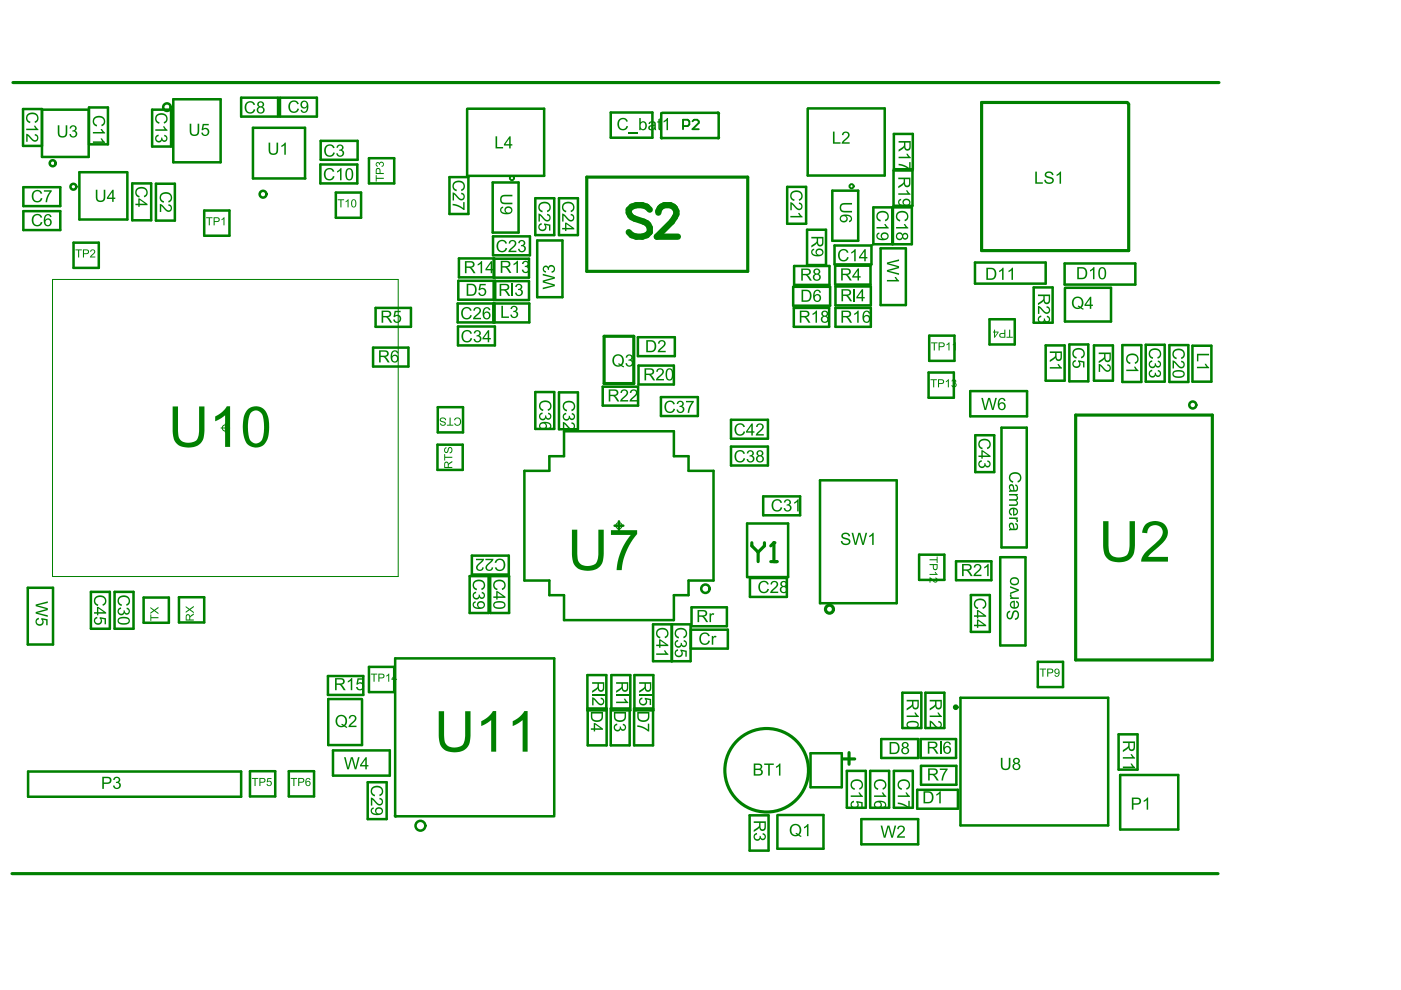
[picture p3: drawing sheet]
<svg xmlns="http://www.w3.org/2000/svg" width="297mm" height="210mm" viewBox="0 0 297 210" stroke-linecap="round" stroke-linejoin="round" font-family="sans-serif">
<g fill="none" stroke="#008000" stroke-width=".53">
<path d="M5 39.7h7.8v4h-7.8zM8.9 23.3h9.9v10h-9.9v-10.2h-4v7.8h4M18.9 22.8h4v7.8h-4zM26.9 36.5h-10.1v10h10.2v-10M28 38.9h4.1v7.8h-4.1zM32.3 23.3h4v7.8h-4zM33.1 39h4v7.8h-4zM36.7 21h10.1v13.4h-10.1zM51.1 20.7h7.9v4h-7.9zM59.4 20.7h7.8v4h-7.8zM64.7 37.8v-10.7h-11.1v10.7h11.1M67.9 34.9h7.9v4h-7.9z"/>
<path d="M68 29.9h7.8v4h-7.8zM78.2 33.5h5.4v5.4h-5.4zM95.3 37.6h4v7.8h-4zM99.1 23.1h16.3v14.2h-16.4v-14.2M104.5 38.7h5.4v10.6h-5.4zM129.5 23.9h8.8v5.3h-8.8zM140.2 24v5.2M140.3 29.3h12M140.4 23.9h11.8M152.4 24.1v5.1M166.9 39.6h4v7.8h-4zM171.3 23h16.3v14.2h-16.4v-14.1"/>
<path d="M189.4 36.1h4.1v7.5h-4.1zM189.5 28.4h4v7.5h-4zM5 44.8h7.8v4h-7.8zM15.6 51.5h5.3v5.3h-5.3zM43.3 44.6h5.4v5.4h-5.4zM71.2 40.8h5.4v5.4h-5.4zM97.2 59.5h7.8v4h-7.8zM97.3 54.8h7.5v4h-7.5zM104.5 50.1h7.9v4h-7.9zM104.7 54.9h7.5v4h-7.5zM104.7 59.6h7.5v4h-7.5zM113.5 42h4v7.8h-4z"/>
<path d="M113.9 51h5.4v12h-5.4zM118.5 42h4v7.8h-4zM168.4 56.4h7.5v4h-7.5zM171.1 48.7h4v7.5h-4zM176.5 40.4h5.5v10.7h-5.5zM176.9 52.1h7.9v4h-7.9zM177.1 56.3h7.5v4h-7.5zM185.2 44h4v7.8h-4zM186.7 52.7h5.4v12h-5.4zM189.3 44h4v7.8h-4zM206.7 55.7h15v4.4h-15zM225.7 55.9h15v4.4h-15z"/>
<path d="M79.1 73.7h7.5v4h-7.5zM79.6 65.3h7.5v4h-7.5zM97 64.3h15.2v4.1h-15.2zM97.1 69.2h7.8v4h-7.8zM104.6 64.3v4.1M104.9 64.3v4.1M135.2 71.5h7.9v4h-7.9zM135.4 77.5h7.5v4h-7.5zM168.2 60.8h7.8v4h-7.8zM168.3 65.3h7.5v4h-7.5zM177.1 60.7h7.5v4h-7.5zM177.1 65.3h7.5v4h-7.5z"/>
<path d="M196.9 79h5.3v5.3h-5.3zM197 71.2h5.4v5.3h-5.4zM209.8 67.7h5.3v5.3h-5.3zM219.2 60.9h4v7.5h-4zM221.7 73.2h4v7.5h-4zM225.9 61h9.7v7.2h-9.8v-7.1M226.7 73h4v7.9h-4zM231.9 73.2h4.1v7.5h-4.1zM238 73.2h4v7.8h-4zM242.9 73.1h4v7.8h-4zM247.9 73.2h4.1v7.8h-4.1zM252.8 73.3h4v7.6h-4z"/>
<path d="M92.8 94.3h5.3v5.3h-5.3zM92.8 86.3h5.4v5.4h-5.4zM111.2 99.8h5.3v-3.1h3.1v-5.3h23.3v5.3h3.1v3.1h5.3v23.3h-5.3v3.1h-3.1v5.3h-23.3v-5.3h-3.1v-3.1h-5.3zM113.5 83.1h4v7.8h-4zM118.5 83.2h4v7.8h-4zM127.8 82h7.5v4h-7.5zM140.1 84.2h7.9v4h-7.9zM155 89h7.8v4h-7.8zM155 94.7h7.8v4h-7.8zM205.7 82.9h12.1v5.4h-12.1zM206.8 92.3h4v7.8h-4zM212.3 90.7h5.4v25.4h-5.4z"/>
<path d="M100 117.8h7.9v4h-7.9zM130.3 111.5h1.9M131.2 110.5v1.9M158.4 111h8.7v11.4h-8.7zM161.8 105.2h7.8v4.1h-7.8zM173.9 101.8h16.2v26.1h-16.2zM194.9 117.6h5.3v5.4h-5.3zM202.7 119h7.5v4h-7.5zM212.1 118.1h5.3v18.8h-5.3zM5.9 124.6h5.3v12.1h-5.3zM19.3 125.5h4v7.8h-4zM24.3 125.5h4v7.8h-4z"/>
<path d="M30.4 126.7h5.4v5.3h-5.4zM37.9 126.6h5.4v5.4h-5.4zM99.6 122.2h4v7.8h-4zM103.9 122.2h4v7.8h-4zM138.5 132.4h7.9v7.8h-7.9zM142.4 132.4v7.8M142.5 132.4v7.8M146.5 133.5h7.8v4h-7.8zM146.6 128.8h7.5v4h-7.5zM159 122.6h7.8v4h-7.8zM205.8 126.2h4.1v7.8h-4.1zM69.5 143.3h7.5v4h-7.5z"/>
<path d="M70.6 159.1h12v5.4h-12zM76.7 148.2h-7.1v9.8h7.2v-9.7M78.2 141.4h5.4v5.3h-5.4zM124.5 143.1h4.1v7.5h-4.1zM124.6 150.2h4v7.8h-4zM129.5 150.2h4v7.8h-4zM129.6 143.1h4v7.5h-4zM134.4 150.2h4.1v7.8h-4.1zM134.5 143.1h4v7.5h-4zM171.8 159.7h6.7v7.2h-6.7zM186.8 156.7h7.9v4h-7.9zM191.3 146.9h4v7.5h-4z"/>
<path d="M195.2 156.7h7.5v4h-7.5zM196.2 146.9h4v7.5h-4zM203.6 147.9h31.4v27.1h-31.4zM220 140.3h5.4v5.4h-5.4zM237.2 155.7h4v7.5h-4zM6 163.6h45.1v5.3h-45.1zM53 163.5h5.4v5.4h-5.4zM61.2 163.5h5.4v5.4h-5.4zM78 165.9h4v7.8h-4zM83.9 173.1h33.6M117.5 172.8v-33.2h-33.7v33.4M158.9 172.9h4v7.5h-4z"/>
<path d="M164.9 172.8h9.7v7.2h-9.8v-7.1M179.5 163.4h4.1v7.9h-4.1zM182.6 173.7h12.1v5.3h-12.1zM184.5 163.4h4v7.9h-4zM189.5 163.4h4v7.9h-4zM194.5 167.5h8.6v4h-8.6zM195.3 162.4h7.5v4h-7.5zM237.5 164.3h12.3v11.6h-12.3z"/>
</g>
<path d="M11.1 59.3h73.3v62.9h-73.3zM46.9 90.7h1.8M47.8 89.8v1.9" fill="none" stroke="#008000" stroke-width=".21"/>
<path d="M2.7 17.5h255.7M124.4 37.6h34.1v19.9h-34.1zM140.2 29.2l.1 .1M152.2 23.9l.2 .2M152.4 29.2l-.1 .1M208.1 21.7h30.9l.3 .4v31h-31.2zM128.1 71.3h6.3v10h-6.3zM228.1 88h28.9v51.9h-28.9zM180 159.6v2.4M83.8 173l.1 .1M178.8 160.9h2.4M2.5 185.2h255.7" fill="none" stroke="#008000" stroke-width=".67"/>
<g fill="#008000">
<path d="M197.1 118.6h1.5v-.6h.2v1.4h-.2v-.6h-1.5z"/>
<path d="M197.1 121.7h1.3l-.2-.4h.2l.4 .6h-1.7z"/>
<path d="M197.1 122.4l1.2 .9 .3-.3-.3-.3v-.3l.3 .1 .2 .3-.1 .5-.2 .2h-.4l-.8-.8v.8h-.2z"/>
<path d="M7.6 128.2l2.5-.7v.3l-2.2 .5 2.2 .6v.5l-2.2 .5 2.2 .6v.3l-2.5-.7v-.3l2.2-.7-2.2-.6z"/>
<path d="M7.7 131.2l.5-.2 .1 .3-.4 .2-.1 .3a.59 .59 0 0 0 .8 .5 .59 .59 0 0 0 .1-1l.1-.3 1.3 .3v1.3h-.3v-1.1l-.7-.1 .2 .5-.3 .6-.5 .2-.6-.1-.4-.6z"/>
<path d="M29 40l.7-.4 .9 .1 .6 .5 .1 .7-.2 .6-.5 .3-.1-.3 .3-.2 .2-.4-.1-.5-.2-.3-.6-.1-.7 .1-.3 .3-.1 .4a.73 .73 0 0 0 .6 .8l-.1 .3-.5-.3-.2-.3-.1-.7z"/>
<path d="M34.2 41l.7-.3 .9 .1 .5 .5 .2 .7-.2 .6-.6 .4v-.4l.3-.2 .2-.4-.1-.5-.3-.3-.5-.1-.7 .1-.4 .3-.1 .5a.73 .73 0 0 0 .7 .7l-.2 .3-.5-.3-.2-.4v-.7z"/>
<path d="M33.9 43.2l.5 .3 1.2 1.1 .4-.1 .2-.4a.48 .48 0 0 0-.5-.5v-.3h.1l.6 .5 .1 .5-.3 .5-.3 .1h-.5l-1.2-1.2v1.2h-.3z"/>
<path d="M39.4 128.5l.8 .6 .9-.6v.2l-.7 .5 .7 .6v.2l-.9-.6-.8 .5v-.2l.6-.5-.6-.4z"/>
<path d="M94.2 96.3h.2v.5h1.5v.3h-1.5v.5h-.2z"/>
<path d="M94.3 95l.4-.2v.2l-.3 .2v.2v.3l.2 .1 .5-.9 .5-.1 .3 .4-.1 .6-.5 .3v-.2l.3-.1 .1-.3-.1-.4-.2-.1-.2 .1-.3 .8-.5 .1-.2-.5z"/>
<path d="M104.8 123.3l.8-.4 .9 .1 .6 .5 .1 .6-.2 .7-.5 .3-.1-.3 .3-.2 .2-.4-.1-.5-.2-.3-.6-.2-.7 .1-.3 .3-.2 .5a.73 .73 0 0 0 .7 .7l-.1 .4-.7-.6-.1-.6z"/>
<path d="M114.6 85.2l.8-.3 .8 .1 .6 .5 .1 .6-.2 .7-.5 .3-.1-.3 .4-.2 .1-.4-.1-.5-.2-.3-.6-.1h-.7l-.3 .3-.1 .5a.73 .73 0 0 0 .6 .7l-.1 .3-.5-.2-.3-.4v-.7z"/>
<path d="M114.5 87.7l.5-.2v.3l-.3 .2-.2 .2 .1 .4 .3 .2 .6-.2v-.5h.3l.2 .5h.5l.1-.5-.4-.3v-.3l.6 .3 .1 .7-.5 .5h-.4l-.3-.3-.3 .4h-.6l-.5-.6z"/>
<path d="M114.4 43.2l.8-.4 .9 .1 .5 .5 .2 .6-.2 .6-.6 .4v-.3l.3-.2 .2-.4-.1-.5-.3-.3-.5-.2-.7 .1-.4 .3-.1 .5a.73 .73 0 0 0 .7 .7l-.1 .3-.7-.5-.2-.6z"/>
<path d="M114.2 45.3l.5 .2 .9 .9 .4 .3 .4-.2 .1-.4-.2-.3-.3-.1v-.4l.4 .2 .3 .4-.1 .7-.4 .3h-.4l-1.3-1.2v1.3h-.3z"/>
<path d="M114.3 47.6l.5-.3 .1 .3-.4 .2-.1 .4a.59 .59 0 0 0 .8 .4 .59 .59 0 0 0 .1-.9l.1-.3 1.3 .2v1.3h-.3v-1l-.7-.2 .2 .5-.3 .6-.5 .2-.6-.1-.4-.6z"/>
<path d="M115.1 58l2.5 .7v.4l-2.2 .6 2.2 .6v.4l-2.5 .6v-.3l2.2-.5-2.2-.6v-.4l2.2-.6-2.2-.5z"/>
<path d="M115.3 56.5l.5-.2 .5 .4 .3-.5h.6l.4 .4v.7l-.2 .4-.4 .1-.1-.3 .4-.1 .1-.3-.1-.4-.4-.2-.3 .1-.2 .6h-.3l-.1-.5-.4-.1-.3 .4 .1 .4 .4 .1-.1 .3h-.1l-.4-.2-.1-.3v-.5z"/>
<path d="M119.7 85.3l.7-.3 .8 .1 .6 .5 .2 .6-.3 .6-.5 .4-.1-.3 .4-.2 .2-.4-.1-.6-.3-.2-.6-.2-.6 .1-.4 .3-.1 .5a.73 .73 0 0 0 .6 .7l-.1 .3-.5-.3-.2-.3-.1-.8z"/>
<path d="M119.5 87.8l.5-.3 .1 .3-.4 .2-.1 .3 .1 .4 .2 .1 .6-.1 .1-.6 .2 .1 .3 .5 .5-.1v-.4l-.4-.3 .1-.3 .5 .3 .1 .7-.5 .5-.4-.1-.3-.3-.3 .4h-.6l-.5-.6z"/>
<path d="M119.3 89.5l.6 .2 1.1 1.1h.5l.2-.5a.48 .48 0 0 0-.6-.4l.1-.4h.1l.6 .5v.5l-.3 .5-.3 .2-.4-.1-1.3-1.2v1.3h-.3z"/>
<path d="M197.1 119.6h1.7l-.1 1.1-.4 .2-.3-.1-.2-1h-.7zM198 119.8v.7l.4 .1 .2-.8z"/>
<path d="M29.3 42.1h.3l1.7 1.1v.3h-1.7v.4h-.3v-.4h-.6v-.3h.6zM29.6 42.4v.8h1.2z"/>
<path d="M39.5 130.3h.6l.2 .4 .8-.6v.3l-.6 .4-.2 .3v.2h.8v.3h-1.7zM39.6 130.5v.8h.5v-.7l-.2-.2z"/>
<path d="M94.3 98l.6-.1 .2 .4 .8-.6v.3l-.6 .4-.2 .3v.3h.8v.2h-1.7zM94.4 98.2v.8h.5v-.8l-.2-.1z"/>
<path d="M105.2 125.3h.3l1.7 1.2v.3h-1.7v.3h-.3v-.3h-.6v-.3h.6zM105.5 125.6v.9h1.2z"/>
<path d="M104.8 127.7l.7-.2h1.1l.5 .4v.6l-.2 .4-.4 .2-1.4-.1-.3-.2-.2-.3zM105 128l-.2 .3 .2 .3 1 .2a.71 .71 0 0 0 .9-.5l-.1-.4-.5-.1h-.9z"/>
<path d="M114.5 89.7l.7-.2h1l.5 .3 .2 .6a.68 .68 0 0 1-.6 .7l-.1-.3 .4-.4-.2-.5-.8-.2 .4 .5-.1 .5-.3 .3-.5 .1-.5-.2-.3-.3v-.5zM114.5 90.3a.55 .55 0 0 0 1.1 0 .55 .55 0 0 0-1.1 0z"/>
<path d="M125.5 144.6h2.6v1.4l-.1 .4-.4 .3-.4-.1-.3-.2-.2-.4-1.2 .9v-.4l1-.7 .2-.4v-.4h-1.2zM127 145v1.1l.4 .2a.45 .45 0 0 0 .4-.5v-.8z"/>
</g>
<path d="M125.5 147.3h2.6" fill="none" stroke="#008000" stroke-width=".32"/>
<g fill="#008000">
<path d="M125.5 147.8l.5 .2 1 1 .4 .2 .3-.1 .2-.4-.2-.3-.4-.2 .1-.3 .4 .1 .3 .5-.1 .7-.4 .3h-.4l-1.4-1.2v1.2h-.3z"/>
<path d="M130.6 144.6h2.6v1.4l-.2 .4-.4 .3-.3-.1-.3-.2-.2-.4-1.2 .9v-.4l1-.7 .2-.4v-.4h-1.2zM132.1 145v1.1l.4 .2a.45 .45 0 0 0 .4-.5v-.8z"/>
</g>
<path d="M130.6 147.3h2.6" fill="none" stroke="#008000" stroke-width=".32"/>
<g fill="#008000">
<path d="M130.6 148.8h2l-.3-.7h.3l.6 .8v.2h-2.6z"/>
<path d="M135.5 144.6h2.6v1.4l-.2 .4-.4 .3-.4-.1-.2-.2-.2-.4-1.2 .9v-.4l1-.7 .2-.4v-.4h-1.2zM136.9 145l.1 1.1 .4 .2a.45 .45 0 0 0 .4-.5v-.8z"/>
</g>
<path d="M135.5 147.3h2.6" fill="none" stroke="#008000" stroke-width=".32"/>
<g fill="#008000">
<path d="M135.7 148.1l.5-.2v.3l-.4 .2-.1 .4a.59 .59 0 0 0 .9 .4 .59 .59 0 0 0 .1-1v-.3l1.3 .3v1.3h-.3v-1.1l-.6-.1 .1 .5-.2 .6-.6 .2-.5-.1-.4-.6z"/>
<path d="M167.8 40.7l.8-.3 .9 .1 .5 .5 .2 .6-.2 .6-.6 .4v-.4l.3-.2 .2-.3-.1-.6-.3-.2-.5-.2-.7 .1-.4 .3-.1 .5a.73 .73 0 0 0 .7 .7l-.1 .3-.8-.5-.1-.8z"/>
<path d="M167.6 42.9l.5 .2 .9 .9 .4 .2 .4-.1 .1-.4-.2-.3-.3-.1v-.4l.4 .1 .3 .5-.1 .7-.4 .3h-.4l-1.3-1.2v1.3h-.3z"/>
<path d="M167.6 45.8h2l-.4-.6h.3l.7 .7v.2h-2.6z"/>
<path d="M185.6 165.5l.8-.3 .8 .1 .6 .5 .1 .7-.2 .6-.5 .3-.1-.3 .4-.2 .1-.4-.1-.5-.2-.3-.6-.1-.6 .1-.4 .3-.1 .4a.73 .73 0 0 0 .6 .7l-.1 .4-.5-.3-.3-.4v-.7z"/>
<path d="M185.3 168.6h2l-.3-.6h.3l.6 .8v.2h-2.6z"/>
<path d="M190.7 165.5l.7-.3 .8 .1 .6 .5 .2 .7-.3 .6-.5 .3-.1-.3 .4-.2 .2-.4-.1-.5-.3-.3-.6-.1-.6 .1-.4 .3-.1 .4a.73 .73 0 0 0 .6 .7l-.1 .4-.5-.3-.2-.4-.1-.7z"/>
<path d="M190.3 168.6h2.1l-.4-.6h.3l.6 .8v.2h-2.6z"/>
<path d="M190.3 170.1l1.3 .4 1 .5v-1.2h.3v1.7h-.3l-1.2-.8-1.1-.2z"/>
<path d="M190.5 33.2h2l-.4-.6h.4l.6 .7v.2h-2.6z"/>
<path d="M190.5 34.7l1.3 .3 1 .6v-1.2h.3v1.6h-.3l-1.2-.7-1.1-.2z"/>
<path d="M190.5 41h2l-.4-.6h.3l.6 .7v.2h-2.5z"/>
<path d="M190.2 45.1l.8-.4 .9 .1 .6 .5 .1 .6-.2 .7-.6 .3v-.3l.3-.2 .2-.4-.1-.5-.3-.3-.5-.1h-.7l-.4 .4-.1 .4a.74 .74 0 0 0 .7 .7l-.1 .4-.7-.6-.1-.7z"/>
<path d="M190 48.1h2l-.4-.6h.3l.7 .7v.2h-2.6z"/>
<path d="M206.8 127.3l.8-.4 .8 .1 .6 .5 .1 .6-.2 .7-.5 .3-.1-.3 .4-.2 .1-.4-.1-.5-.2-.3-.6-.1h-.7l-.3 .4-.1 .4a.74 .74 0 0 0 .6 .7l-.1 .4-.7-.6-.1-.7z"/>
<path d="M130.3 153.7l.5-.3 .1 .3-.4 .2-.1 .3 .1 .3 .3 .2 .5-.1 .1-.6 .3 .1 .2 .5 .5-.1 .1-.4-.5-.3 .1-.4 .5 .4 .1 .7-.5 .5-.4-.1-.2-.3-.4 .4h-.6l-.5-.6z"/>
<path d="M222.6 77.8h2l-.4-.6h.3l.7 .7v.2h-2.6z"/>
<path d="M227.6 74.2l.8-.4 .9 .1 .6 .5 .1 .6-.2 .6-.5 .4-.1-.3 .3-.2 .2-.4-.1-.5-.2-.3-.6-.2-.7 .1-.4 .3-.1 .5a.74 .74 0 0 0 .7 .7l-.1 .3-.7-.5-.1-.8z"/>
<path d="M227.5 76.6l.6-.3v.4l-.4 .1-.1 .4a.59 .59 0 0 0 .9 .5 .59 .59 0 0 0 .1-1v-.3l1.3 .2v1.3h-.3v-1l-.7-.2 .2 .6-.3 .5-.5 .2-.5-.1-.4-.6z"/>
<path d="M232.9 77.2l.5 .1 1 1 .4 .2 .3-.1 .2-.4-.2-.3-.3-.2v-.3l.4 .1 .3 .5-.1 .7-.4 .3h-.4l-1.4-1.2v1.3h-.3z"/>
<path d="M238.1 160.5h2l-.4-.6h.3l.7 .7v.2h-2.6z"/>
<path d="M238.1 162.5h2l-.4-.6h.3l.7 .7v.2h-2.6z"/>
<path d="M239.1 75.3l.7-.3h.9l.6 .5 .1 .7-.2 .6-.5 .4-.1-.4 .3-.2 .2-.4-.1-.5-.2-.3-.6-.1-.7 .1-.3 .3-.2 .5a.73 .73 0 0 0 .7 .7l-.2 .3-.4-.3-.3-.4v-.7z"/>
<path d="M238.8 78.4h2l-.4-.7h.3l.7 .8v.2h-2.6z"/>
<path d="M243.8 74.2l.8-.3h.9l.6 .5 .1 .7-.2 .6-.5 .4-.1-.4 .3-.2 .2-.4-.1-.5-.3-.3-.5-.1-.7 .1-.4 .3-.1 .5a.73 .73 0 0 0 .7 .7l-.1 .3-.7-.6-.1-.7z"/>
<path d="M243.7 76.6l.6-.2v.3l-.4 .2-.1 .2 .1 .4 .3 .2 .5-.1 .1-.6 .3 .1 .2 .5 .5-.1 .1-.4-.4-.4v-.3l.6 .4v.6l-.5 .5h-.3l-.3-.3-.4 .4h-.5l-.5-.6z"/>
<path d="M243.7 78.6l.6-.2v.3l-.4 .2-.1 .2 .1 .4 .3 .2 .5-.1 .1-.6h.3l.2 .6 .5-.1 .1-.5-.4-.3v-.3l.6 .4v.6l-.5 .5h-.3l-.3-.3-.4 .4h-.5l-.5-.6z"/>
<path d="M248.9 74.3l.7-.4 .9 .1 .6 .5 .1 .7-.2 .6-.5 .3-.1-.3 .3-.2 .2-.4-.1-.5-.2-.3-.6-.1-.7 .1-.3 .3-.1 .4a.73 .73 0 0 0 .6 .7l-.1 .4-.7-.6-.1-.7z"/>
<path d="M248.6 76.4l.5 .2 .9 1 .5 .2 .3-.1 .1-.4-.1-.4-.4-.1v-.3l.4 .1 .4 .5-.1 .7-.4 .3h-.5l-1.3-1.2v1.2h-.3z"/>
<path d="M253.8 75h2.5v.3h-2.2v1.3h-.3z"/>
<path d="M253.8 77.8h2l-.4-.7h.3l.7 .8v.2h-2.6z"/>
<path d="M43.7 46.1h1.4v.2h-.6v1.5h-.2v-1.5h-.6z"/>
<path d="M47 46.5l.6-.4v1.7h-.2v-1.4l-.4 .3z"/>
<path d="M96.5 88.7l.6-.2 .5 .4 .1 .8-.3 .5h-.7l-.3-.3-.1-.1 .2-.1 .3 .3h.4l.3-.5v-.5l-.3-.3h-.4l-.3 .4h-.2z"/>
<path d="M95.3 88.5h.2v1.6h.6v.2h-1.3v-.2h.5z"/>
<path d="M93.3 88.7l.6-.2 .6 .3 .1 .3h-.2l-.2-.3-.3-.1-.5 .3 .2 .2 .9 .4v.3l-.2 .3-.5 .1-.4-.3-.1-.2h.2l.1 .2 .3 .1 .3-.1 .1-.2-1-.5z"/>
<path d="M83.7 65.9h1.2v.3h-1l-.1 .7 .5-.2 .6 .3 .2 .6-.2 .6-.5 .2h-.5l-.4-.2-.1-.4 .3-.1 .2 .4 .3 .1a.59 .59 0 0 0 .5-.9 .59 .59 0 0 0-1 0l-.3-.1z"/>
<path d="M16 52.9h1.3v.2h-.5v1.5h-.2v-1.5h-.6z"/>
<path d="M19.3 53l.5-.1 .3 .2v.5l-.7 .8h.8v.2h-1.1l.9-1.2-.1-.3-.2-.1-.3 .1-.1 .3h-.2z"/>
<path d="M61.6 164.9h1.4v.2h-.6v1.6h-.2v-1.6h-.6z"/>
<path d="M56.9 30.2h.4l.1 2 .5 .3h.4l.3-.3v-2h.4l-.1 1.9-.3 .6-.9 .1-.6-.3z"/>
<path d="M59.7 30.9l.7-.7h.2v2.6h-.3v-2l-.6 .4z"/>
<path d="M78.6 142.8h1.4v.2h-.6v1.5h-.2v-1.5h-.6z"/>
<path d="M81.9 143.2l.6-.4v1.7h-.2v-1.3l-.4 .3z"/>
<path d="M79.7 37.1h.2v.6h1.5v.2h-1.5v.6h-.2z"/>
<path d="M79.8 34.5l.3-.1 .3 .2 .3-.3h.4l.2 .3 .1 .4-.5 .4v-.2l.3-.3-.1-.3h-.4l-.1 .4-.6-.4-.2 .3 .3 .3-.1 .1-.3-.3z"/>
<path d="M139.4 133.5l.8-.4 .8 .1 .6 .5 .1 .7-.2 .6-.5 .3-.1-.3 .4-.2 .1-.4v-.5l-.3-.3-.6-.1-.6 .1-.4 .3-.1 .4a.74 .74 0 0 0 .6 .7l-.1 .4-.7-.6-.1-.7z"/>
<path d="M139.1 138.5h2l-.3-.6h.3l.6 .7v.2h-2.6z"/>
<path d="M186.7 175h.4l.5 2.3 .6-2.3h.4l.5 2.3 .6-2.3h.3l-.7 2.6h-.3l-.6-2.2-.7 2.2h-.3z"/>
<path d="M190.4 175.3l.7-.3 .6 .4 .2 .4-.2 .4-1.1 1.1h1.3v.3h-1.7l.2-.5 .9-.9 .2-.5-.1-.3-.4-.1-.3 .1-.2 .4h-.3z"/>
<path d="M213.6 129.7l.6-.2v.3a.64 .64 0 0 0-.5 .6 .64 .64 0 0 0 .4 .6l.3-.1 .3-1.1 .3-.3h.6l.4 .4v.8l-.3 .6-.5 .1v-.3l.4-.2 .2-.5-.2-.5-.3-.2-.3 .3-.4 1.1-.5 .2-.4-.1-.3-.4v-.7z"/>
<path d="M214.2 126l.3 .1-.1 .3 .2 .2 1.4 .1v.3h-1.8v-.3h.2l-.3-.3z"/>
<path d="M214.2 124.3l1.8 .7v.3l-1.8 .7v-.3l1.4-.6-1.4-.5z"/>
<path d="M208.1 84.4h.3l.5 2.2 .6-2.2h.4l.6 2.2 .5-2.2h.4l-.7 2.5h-.4l-.6-2.2-.6 2.2h-.4z"/>
<path d="M211.8 57.4l.8-.6h.2v2.5h-.3v-2l-.7 .4z"/>
<path d="M213.8 57.4l.8-.6h.2v2.5h-.3v-2l-.7 .4z"/>
<path d="M231.1 57.3l.7-.7h.2v2.6h-.3v-2l-.6 .4z"/>
<path d="M5.7 24.3l.9-.4 .8 .1 .6 .5 .2 .6-.2 .6-.6 .4-.1-.4 .4-.2 .2-.4-.1-.5-.3-.2-.5-.2-.7 .1-.4 .3-.1 .5a.73 .73 0 0 0 .7 .7l-.1 .3-.8-.5-.1-.6z"/>
<path d="M5.6 27.3h2l-.4-.6h.3l.6 .7v.2h-2.5z"/>
<path d="M5.6 28.4l.4 .2 1 .9 .4 .2 .3-.1 .2-.4-.2-.3-.3-.2v-.3l.4 .1 .3 .5-.1 .7-.4 .3h-.4l-1.3-1.2v1.3h-.3z"/>
<path d="M25.2 126.6l.8-.4 .9 .1 .5 .5 .2 .7-.2 .6-.6 .4-.1-.4 .4-.2 .2-.4-.1-.5-.3-.3-.5-.1-.7 .1-.4 .3-.1 .5a.74 .74 0 0 0 .7 .7l-.2 .3-.5-.3-.2-.3-.1-.7z"/>
<path d="M25.1 129l.5-.2 .1 .3-.4 .2-.1 .2 .1 .4 .3 .2 .5-.1 .1-.6h.3l.2 .6 .5-.1 .1-.5-.5-.3 .1-.3 .5 .4 .1 .6-.5 .5h-.4l-.2-.3-.4 .4h-.6l-.5-.6z"/>
<path d="M20.2 126.6l.8-.4 .8 .1 .6 .5 .2 .7-.3 .6-.5 .4-.1-.4 .4-.2 .2-.4-.1-.5-.3-.3-.6-.1-.6 .1-.4 .3-.1 .5a.73 .73 0 0 0 .6 .7l-.1 .3-.5-.3-.2-.3-.1-.7z"/>
<path d="M20.1 131l.5-.2v.3l-.3 .2-.1 .3a.59 .59 0 0 0 .8 .5 .59 .59 0 0 0 .1-1l.1-.3 1.3 .3v1.3h-.3v-1.1l-.7-.1 .1 .5-.2 .6-.5 .2-.6-.2-.4-.5z"/>
<path d="M31.9 130.3h.2v.6h1.5v.2h-1.5v.5h-.2z"/>
<path d="M31.9 128.7l.8 .6 .9-.6v.2l-.7 .5 .7 .6v.2l-.9-.6-.8 .5v-.2l.6-.5-.6-.4z"/>
<path d="M33.2 24.4l.8-.4 .8 .1 .6 .5 .1 .6-.2 .7-.5 .3-.1-.3 .4-.2 .1-.4v-.5l-.3-.3-.6-.2-.6 .1-.4 .3-.1 .5a.74 .74 0 0 0 .6 .7l-.1 .3-.5-.2-.2-.4-.1-.6z"/>
<path d="M32.9 27.4h2l-.3-.6h.3l.6 .7v.2h-2.6z"/>
<path d="M33.1 28.8l.5-.3v.4l-.3 .1-.2 .3 .1 .4 .3 .2 .6-.2v-.5h.3l.2 .5h.5l.1-.5-.4-.3v-.3l.6 .3 .1 .7-.5 .5-.4-.1-.3-.3-.3 .5h-.6l-.5-.7z"/>
<path d="M20 24.9l.7-.3 .9 .1 .6 .5 .1 .6-.2 .6-.5 .4-.1-.4 .3-.2 .2-.4-.1-.5-.2-.2-.6-.2-.7 .1-.3 .3-.2 .5a.73 .73 0 0 0 .7 .7l-.2 .3-.4-.3-.3-.3v-.8z"/>
<path d="M19.7 28h2l-.4-.6h.3l.7 .7v.2h-2.6z"/>
<path d="M19.7 30h2l-.4-.7h.3l.7 .8v.2h-2.6z"/>
<path d="M96.2 38.7l.8-.4 .9 .1 .5 .5 .2 .6-.2 .7-.6 .3-.1-.3 .4-.2 .2-.4-.1-.5-.3-.3-.5-.2-.7 .1-.4 .3-.1 .5a.73 .73 0 0 0 .7 .7l-.1 .4-.8-.6-.1-.6z"/>
<path d="M96 40.8l.5 .2 .9 1 .4 .2 .4-.2 .1-.3-.2-.4-.3-.1v-.3l.4 .1 .3 .4-.1 .7-.4 .4h-.4l-1.3-1.3v1.3h-.3z"/>
<path d="M96 43.2l1.2 .3 1 .6v-1.2h.3v1.6h-.2l-1.3-.7-1-.3z"/>
<path d="M106.3 41.5l.6-.2h1.7v.3l-2 .1-.3 .6 .1 .4 .2 .2 2 .1v.3h-1.7l-.6-.2-.3-.8z"/>
<path d="M160 176.9l.5-.3v.3l-.4 .2-.1 .2 .1 .4 .3 .2 .5-.1 .1-.6 .3 .1 .2 .5 .5-.1 .1-.4-.4-.4v-.3l.6 .4v.7l-.5 .4h-.3l-.3-.3-.3 .4h-.6l-.5-.6z"/>
<path d="M180.7 165.5l.7-.3 .9 .1 .5 .5 .2 .7-.2 .6-.6 .3v-.3l.3-.2 .2-.4-.1-.5-.3-.3-.5-.1-.7 .1-.4 .3-.1 .4a.73 .73 0 0 0 .7 .7l-.2 .4-.5-.3-.2-.4v-.7z"/>
<path d="M180.4 168.6h2l-.4-.6h.3l.7 .8v.2h-2.6z"/>
<path d="M180.5 170l.5-.2 .1 .3-.4 .2-.1 .3a.59 .59 0 0 0 .9 .5 .59 .59 0 0 0 0-1l.1-.3 1.3 .3v1.2h-.3v-1l-.7-.1 .2 .5-.3 .6-.5 .2-.6-.2-.4-.6z"/>
<path d="M178.3 43.3l.6-.3h1.7v.4h-2l-.3 .6 .1 .4 .2 .2 2 .1v.3h-1.7l-.5-.2-.4-.8z"/>
<path d="M188 55.7l2.6-.7v.3l-2.2 .5 2.2 .6v.5l-2.2 .5 2.2 .5v.4l-2.6-.7v-.3l2.3-.7-2.3-.6z"/>
<path d="M188 59.4h2.1l-.4-.7h.3l.6 .8v.2h-2.6z"/>
<path d="M214.2 100.5l.8-.4 .8 .1 .6 .5 .2 .6-.2 .7-.6 .3-.1-.3 .4-.2 .2-.4-.1-.5-.3-.3-.6-.1h-.6l-.4 .4-.1 .4a.74 .74 0 0 0 .6 .7l-.1 .4-.7-.6-.1-.7z"/>
<path d="M213.9 104.7h1.9v.3h-.3l.3 .5v.4a.21 .21 0 0 0-.3 .2 .21 .21 0 0 0 .2 .2l.1 .4a.54 .54 0 0 1-.6 .6h-1.3v-.4h1.5l.2-.3a.46 .46 0 0 0-.6-.4h-1.1v-.4h1.5l.2-.2-.1-.4-.4-.1h-1.2z"/>
<path d="M213.9 109.7h1.9v.3h-.3l.3 .3v.4l-.3-.1v-.3l-.1-.2-1.5-.1z"/>
<path d="M135.1 153.8l1.3 .3 .9 .6v-1.3h.4v1.7h-.3l-1.3-.8-1-.2z"/>
<path d="M197.1 151.7h2l-.4-.6h.3l.7 .7v.2h-2.6z"/>
<path d="M197.1 152.8l.6 .2 1.2 1.1h.4l.1-.4a.48 .48 0 0 0-.5-.5l.1-.4 .1 .1 .5 .4 .1 .5-.3 .5-.3 .2-.5-.1-1.2-1.2v1.3h-.3z"/>
<path d="M192.2 151.7h2l-.3-.6h.3l.6 .7v.2h-2.6z"/>
<path d="M220.1 64.9l.5 .1 .9 1 .4 .2 .4-.1 .1-.4-.2-.3-.3-.2v-.3l.4 .1 .3 .5-.1 .7-.4 .3h-.4l-1.3-1.2v1.3h-.3z"/>
<path d="M220.2 67.1l.5-.2 .1 .3-.4 .2-.1 .2v.4l.3 .2 .6-.1 .1-.6 .3 .1 .2 .5 .5-.1 .1-.4-.5-.4 .1-.3 .6 .4v.7l-.5 .4h-.4l-.2-.3-.4 .4h-.6l-.5-.6z"/>
<path d="M74.1 151.8l.7-.2 .7 .3 .1 .4-.2 .4-1.1 1.2h1.3v.3h-1.7l.2-.5 .9-.9 .3-.5-.2-.3-.4-.2-.3 .2-.1 .4-.4-.1z"/>
<path d="M162 161.9h2.1v.3h-.9v2.3h-.3v-2.3h-.9z"/>
<path d="M164.5 162.5l.8-.6h.2v2.6h-.3v-2.1l-.7 .4z"/>
<path d="M150.4 130h.3v.3l.3-.3 .4 .1-.1 .3-.3-.1-.2 .3v1.3h-.4z"/>
<path d="M131.7 82.8l.7-.2 .7 .3 .1 .4-.2 .4-1.1 1.1h1.3v.3h-1.7l.2-.5 1.1-1.2v-.4l-.5-.2a.48 .48 0 0 0-.4 .5h-.4z"/>
<path d="M133.7 82.8l.7-.2 .7 .3 .1 .4-.2 .4-1.1 1.1h1.3v.3h-1.7l.2-.5 .9-.9 .2-.4-.1-.4-.4-.1-.3 .2-.1 .3h-.4z"/>
<path d="M172.3 66.5l.7-.7h.2v2.6h-.3v-2l-.6 .4z"/>
<path d="M176.6 27.9h.3v2.3h1.3v.3h-1.6z"/>
<path d="M178.7 28.1l.7-.2 .6 .3 .1 .4-.1 .4-1.1 1.2h1.2v.3h-1.7l.2-.5 1-.9 .2-.5-.1-.3-.4-.1-.3 .1-.2 .4-.3-.1z"/>
<path d="M199.3 162.9h1.6v.3l-.7 1.2-.3 1.1h-.3l.1-.8 .8-1.5h-1.2z"/>
<path d="M185.5 170l.7-.2h1l.5 .4 .2 .6a.68 .68 0 0 1-.6 .6l-.1-.3 .4-.4-.2-.4-.8-.2 .4 .4-.1 .5-.3 .3-.5 .1-.5-.1-.3-.4v-.4zM185.5 170.7a.55 .55 0 0 0 1.1 0 .55 .55 0 0 0-1.1 0z"/>
<path d="M190.5 29.9h2.6v1.3l-.2 .5-.4 .2h-.3l-.3-.2-.2-.5-1.2 1v-.5l1-.6 .2-.4v-.5h-1.2zM192 30.2v1.1l.4 .3a.45 .45 0 0 0 .4-.5v-.9z"/>
<path d="M190.5 37.7h2.5v1.3l-.1 .5-.4 .2h-.4l-.3-.2-.2-.5-1.1 .9v-.4l.9-.7 .2-.4v-.4h-1.1zM191.9 38v1.1l.4 .3a.45 .45 0 0 0 .4-.6v-.8z"/>
<path d="M190.6 42.4l.4-.2 .1 .3-.4 .2v.4l.3 .3 .7 .1-.3-.4v-.6l.5-.3h.6l.5 .4v.6l-.3 .4-.4 .1h-1.3l-.5-.5zM191.7 42.9a.55 .55 0 0 0 1.1 0 .55 .55 0 0 0-1.1 0z"/>
<path d="M190.2 49.5l.7-.2 .3 .1 .2 .3 .2-.3h.5l.4 .4v.7l-.5 .3h-.4l-.2-.3-.4 .4h-.6l-.5-.7zM191.5 50.1a.41 .41 0 0 0 .8 0 .41 .41 0 0 0-.8 0zM190.2 50.1a.52 .52 0 0 0 1 0 .52 .52 0 0 0-1 0z"/>
<path d="M207.1 129.3h.3l1.7 1.2v.3h-1.7v.3h-.3v-.3h-.6v-.3h.6zM207.4 129.7v.8h1.2z"/>
<path d="M207.1 131.3h.3l1.7 1.2v.3h-1.7v.3h-.3v-.3h-.6v-.3h.6zM207.4 131.6v.9h1.2z"/>
<path d="M125.3 151h2.5v1.2l-.2 .5-.9 .4-1-.3-.4-.5zM125.6 151.3v.9l.3 .4 1 .1 .6-.4v-1z"/>
<path d="M125.9 153.3h.3l1.6 1.2v.2h-1.6v.4h-.3v-.4h-.6v-.3h.6zM126.2 153.6v.8h1.1z"/>
<path d="M130.2 151h2.5v1.2l-.2 .5-.9 .4-1-.3-.4-.5zM130.5 151.3v.9l.3 .4 1 .1 .6-.4v-1z"/>
<path d="M222.6 74.5h2.5v1.3l-.1 .5-.4 .2h-.4l-.3-.2-.2-.5-1.1 1v-.5l.9-.6 .2-.4v-.5h-1.1zM224 74.8l.1 1.1 .3 .3a.45 .45 0 0 0 .5-.5v-.9z"/>
<path d="M232.9 74.7h2.6v1.4l-.1 .4-.4 .3h-.4l-.3-.3-.2-.4-1.2 .9v-.4l1-.7 .2-.4v-.4h-1.2zM234.4 75.1v1.1l.4 .2a.45 .45 0 0 0 .4-.5v-.8z"/>
<path d="M238.1 157.2h2.5v1.3l-.1 .5-.4 .2h-.4l-.3-.2-.2-.5-1.1 1v-.5l.9-.6 .2-.4v-.5h-1.1zM239.5 157.5l.1 1.2 .3 .2a.45 .45 0 0 0 .5-.5v-.9z"/>
<path d="M248.8 78.7l.7-.2h1.1l.5 .5 .1 .5-.3 .4-.4 .2-1.4-.1-.3-.2-.2-.3zM249 79l-.2 .3 .2 .4 1 .1a.71 .71 0 0 0 .9-.5l-.1-.3-.5-.2h-.9z"/>
<path d="M45.3 46.1h1l.3 .4-.2 .5-.9 .1v.7h-.2zM45.5 46.3v.6l.8-.2-.1-.4z"/>
<path d="M80.9 65.9h1.4l.5 .2 .2 .4-.1 .4-.7 .4 1 1.1h-.5l-.6-.9-.4-.2h-.5v1.1h-.3zM81.2 66.1v.9l1.1-.1 .3-.3a.45 .45 0 0 0-.5-.5z"/>
<path d="M188.6 157.3l1.4 .1 .5 .4 .2 1-.1 .6-.4 .3-1.6 .2zM189 157.6v2l1.1-.1 .3-.7-.2-.8-.3-.3z"/>
<path d="M191.3 157.5l.8-.2 .5 .5v.4l-.3 .3 .4 .3 .1 .5-.5 .5-.7 .1-.5-.4 .1-.7 .4-.3-.4-.4zM191.5 158a.41 .41 0 0 0 .8 0 .41 .41 0 0 0-.8 0zM191.4 159.1a.52 .52 0 0 0 1 0 .52 .52 0 0 0-1 0z"/>
<path d="M17.6 52.9h1l.3 .4-.2 .5-.9 .1v.7h-.2zM17.8 53.1v.6l.8-.2-.1-.4z"/>
<path d="M63.2 164.9l1 .1 .3 .3-.2 .6-.9 .1v.7h-.2zM63.4 165.1v.7l.9-.2-.1-.4z"/>
<path d="M64.9 165.1l.5-.2 .4 .3v.2h-.2l-.1-.2-.3-.1-.2 .4-.1 .3 .5-.3 .4 .3v.5l-.3 .3h-.4l-.3-.2-.1-.7zM65 166.1a.37 .37 0 0 0 .7 0 .37 .37 0 0 0-.7 0z"/>
<path d="M80.2 142.8l1 .1 .3 .3-.2 .5-.9 .1v.7h-.2zM80.4 143v.6l.9-.1-.1-.4z"/>
<path d="M83.8 142.8h.1v1.1h.3v.2h-.3v.4h-.2v-.4h-.7zM83.7 143.2l-.5 .7h.5z"/>
<path d="M80.4 74.3h1.4l.5 .2 .1 .4v.4l-.7 .4 .9 1.1h-.4l-.6-.9-.5-.2h-.4v1.1h-.3zM80.7 74.6v.8h1.1l.3-.4a.45 .45 0 0 0-.6-.4z"/>
<path d="M83.1 74.5l.7-.2a.68 .68 0 0 1 .7 .6h-.3l-.2-.2-.3-.2-.5 .4-.1 .6 .4-.3h.4l.4 .2 .2 .5-.3 .8-.7 .2-.4-.3-.3-.6 .1-.9zM83.2 76.1a.55 .55 0 0 0 1.1 0 .55 .55 0 0 0-1.1 0z"/>
<path d="M79.8 35.8l.3-.2 .4 .1 .2 1h.7v.2h-1.7zM80 35.9l-.1 .8h.6l-.1-.8z"/>
<path d="M139.7 135.6h.3l1.7 1.1v.3h-1.7v.3h-.3v-.3h-.6v-.3h.6zM140 135.9v.8h1.2z"/>
<path d="M214.3 127.7l.9-.3v1.4a.54 .54 0 0 0 .6-.5 .54 .54 0 0 0-.4-.6l.1-.3 .4 .3 .1 .7-.3 .5-.6 .2-.6-.2-.3-.3-.1-.4zM214.5 127.8l-.1 .6 .5 .3v-1z"/>
<path d="M214.4 122.6l.7-.2 .6 .2 .4 .6-.2 .6-.8 .3-.7-.2-.3-.7zM214.5 122.9l-.1 .3v.3l.7 .3a.6 .6 0 0 0 .6-.8 .6 .6 0 0 0-.9-.3z"/>
<path d="M211.9 84.6l.6-.2a.68 .68 0 0 1 .7 .6h-.3l-.1-.3-.4-.1-.4 .3-.2 .7 .4-.3h.5l.3 .2 .2 .5-.2 .8-.8 .1-.4-.2-.2-.6v-.9zM211.9 86.2a.55 .55 0 0 0 1.1 0 .55 .55 0 0 0-1.1 0z"/>
<path d="M209.1 56.8h1.4l.6 .4 .1 1.1-.1 .5-.3 .4-1.7 .1zM209.5 57.1v1.9l1.1-.1 .3-.7-.1-.8-.4-.3z"/>
<path d="M228.4 56.6l1.3 .1 .6 .4 .2 1.1-.2 .5-.3 .3-1.6 .2zM228.7 56.9v2l1.1-.1 .4-.7-.2-.8-.3-.3z"/>
<path d="M233.2 56.8l.3-.2 .4 .1 .5 .5 .1 1.4-.5 .6-.7-.1-.3-.4-.1-1.1zM233.4 57l-.2 1.1a.69 .69 0 0 0 .5 .9l.4-.3 .1-.9a.71 .71 0 0 0-.5-.9z"/>
<path d="M25.1 131.1l.8-.3 1.1 .1 .5 .4v.6l-.2 .3-.5 .2h-1.3l-.4-.3-.2-.3zM25.3 131.3l-.1 .3 .2 .4 1 .1a.71 .71 0 0 0 .9-.5l-.2-.3-.5-.2h-.9z"/>
<path d="M20.6 128.7h.2l1.7 1.2v.2h-1.7v.4h-.2v-.4h-.7v-.3h.7zM20.8 129v.8h1.2z"/>
<path d="M106.2 44l.5-.2v.3l-.4 .3v.3l.3 .3 .7 .1-.3-.4v-.6l.5-.3h.6l.5 .4v.7l-.3 .3-.4 .2-1.3-.1-.5-.5zM107.3 44.5a.55 .55 0 0 0 1.1 0 .55 .55 0 0 0-1.1 0z"/>
<path d="M159.8 174.1h2.6v1.4l-.2 .4-.4 .3-.4-.1-.3-.2-.1-.4-1.2 .9v-.4l1-.7 .1-.4v-.4h-1.1zM161.2 174.5l.1 1.1 .4 .2a.45 .45 0 0 0 .4-.5v-.8z"/>
<path d="M178.3 45.8l.6-.3 1.1 .1 .5 .3 .2 .6a.68 .68 0 0 1-.7 .6v-.3l.4-.4-.2-.4-.8-.2 .3 .4v.5l-.4 .4-.5 .1-.5-.2-.2-.3v-.5zM178.3 46.4a.55 .55 0 0 0 1.1 0 .55 .55 0 0 0-1.1 0z"/>
<path d="M172 50.2h2.6v1.4l-.2 .4-.4 .3-.4-.1-.2-.2-.2-.5-1.2 1v-.4l1-.7 .2-.4v-.4h-1.2zM173.5 50.6v1.1l.4 .2a.45 .45 0 0 0 .4-.5v-.8z"/>
<path d="M172.1 52.9l.5-.2v.3l-.3 .3v.4l.3 .2 .6 .1-.3-.4 .1-.5 .4-.4h.7l.4 .4v.7l-.5 .5h-1.4l-.6-.6zM173.2 53.5a.55 .55 0 0 0 1.1 0 .55 .55 0 0 0-1.1 0z"/>
<path d="M214 102.8l.4-.2 .4 .2 .4 1.1h.2l.2-.3-.1-.4-.3-.2 .1-.3 .3 .1 .2 .6-.1 .7-.3 .1-1.5 .1v-.3h.3l-.3-.7zM214.2 103.1v.5l.3 .3a.23 .23 0 0 0 .4 0 .23 .23 0 0 0-.1-.4l-.2-.4z"/>
<path d="M214.1 107.9l.8-.3 .7 .3 .2 .7-.4 .6-.6 .1v-1.4a.54 .54 0 0 0-.6 .5 .54 .54 0 0 0 .3 .6v.3l-.5-.5-.1-.5zM215 108l.1 1 .3-.1 .2-.4-.2-.4z"/>
<path d="M214 111l.4-.2 .4 .2 .4 1.1 .2-.1 .2-.3-.1-.3-.3-.2 .1-.3 .3 .1 .2 .6-.1 .6-.3 .2-1.5 .1v-.3l.3-.1-.3-.6zM214.2 111.2v.5l.3 .4a.23 .23 0 0 0 .4-.1 .23 .23 0 0 0-.1-.3l-.2-.5z"/>
<path d="M135.1 151h2.6v1.2l-.2 .5-1 .4-1-.3-.4-.5zM135.4 151.3l.1 .9 .3 .4 .9 .1 .6-.4 .1-1z"/>
<path d="M197.1 148.4h2.6v1.3l-.2 .5-.4 .2h-.4l-.2-.2-.2-.5-1.2 .9v-.4l1-.6 .2-.4v-.5h-1.2zM198.5 148.7l.1 1.1 .4 .3a.45 .45 0 0 0 .4-.6v-.8z"/>
<path d="M192.2 148.4h2.6v1.3l-.2 .5-.4 .2h-.3l-.3-.2-.2-.5-1.2 .9v-.4l1-.6 .2-.4v-.5h-1.2zM193.7 148.7v1.1l.4 .3a.45 .45 0 0 0 .4-.6v-.8z"/>
<path d="M192.4 153.1l.7-.2h1.1l.5 .4 .1 .6-.3 .3-.4 .2h-1.3l-.4-.2-.2-.3zM192.6 153.4l-.2 .3 .2 .3 1 .2a.69 .69 0 0 0 .9-.5l-.1-.4-.5-.1h-.9z"/>
<path d="M220.1 62.4h2.5v1.4l-.1 .5-.4 .2h-.4l-.3-.3-.2-.4-1.1 .9v-.4l.9-.7 .2-.4v-.4h-1.1zM221.5 62.8l.1 1.1 .3 .2a.45 .45 0 0 0 .5-.5v-.8z"/>
<path d="M71.5 151.9l.9-.4 .8 .3 .4 .8-.2 .9a.31 .31 0 0 0-.2 .4 .31 .31 0 0 0 .4 .2l-.1 .3-.1-.1a.95 .95 0 0 0-1.1-.1l-.6-.2-.5-.6v-.9zM71.7 152.1l-.2 .7 .2 .7 .7 .4 .3-.1-.3-.1 .2-.2a.37 .37 0 0 0 .4 .1 .37 .37 0 0 0 .2-.4v-.8l-.4-.4-.5-.2z"/>
<path d="M159.8 161.9h1.3l.4 .3 .1 .5-.3 .4 .3 .2 .1 .4-.2 .6-1.7 .2zM160.1 162.2v.8h.8l.3-.2-.1-.5zM160.1 163.3v.8h.9l.3-.2 .1-.4-.2-.2z"/>
<path d="M147.9 129.3l1.4 .1 .5 .2 .1 .4v.4l-.7 .3 1 1.2h-.5l-.6-.9-.4-.2h-.5v1.1h-.3zM148.2 129.6v.9l1.1-.1 .3-.4a.45 .45 0 0 0-.6-.4z"/>
<path d="M129.1 82.6h1.4l.5 .2 .1 .4-.1 .4-.6 .4 .9 1.1h-.4l-.6-.9-.5-.2h-.4v1.1h-.3zM129.4 82.8v.9l1.1-.1 .3-.3a.45 .45 0 0 0-.6-.5z"/>
<path d="M169.6 65.9h1.4l.5 .2 .1 .4v.4l-.7 .4 .9 1.1h-.4l-.6-.9-.4-.2h-.5v1.1h-.3zM169.9 66.1v.9l1.1-.1 .3-.3a.45 .45 0 0 0-.6-.5z"/>
<path d="M174.3 66.1l.8-.2 .5 .4v.5l-.4 .2 .4 .3 .1 .5-.4 .6h-.7l-.5-.4v-.7l.4-.3-.4-.4zM174.5 66.5a.41 .41 0 0 0 .8 0 .41 .41 0 0 0-.8 0zM174.4 67.7a.52 .52 0 0 0 1 0 .52 .52 0 0 0-1 0z"/>
<path d="M196.8 162.9h1.4l.5 .3 .1 .3v.4l-.7 .4 .9 1.2h-.4l-.6-1-.4-.2h-.5v1.2h-.3zM197.1 163.2v.9l1.1-.1 .3-.4a.45 .45 0 0 0-.6-.4z"/>
<path d="M196.7 157.2l1.4 .1 .5 .2 .2 .4-.1 .4-.7 .3 1 1.2h-.5l-.6-.9-.4-.2h-.4v1.1h-.4zM197.1 157.5v.9l1.1-.1 .2-.4a.45 .45 0 0 0-.5-.4z"/>
</g>
<path d="M199.4 157.2v2.6" fill="none" stroke="#008000" stroke-width=".32"/>
<g fill="#008000">
<path d="M220.4 141.8h1.4v.2h-.6v1.5h-.2v-1.5h-.6z"/>
<path d="M206.7 119.8l.6-.2 .7 .3 .1 .4-.2 .4-1.1 1.1h1.3v.4h-1.7l.2-.5 .9-1 .3-.4-.2-.3-.4-.2-.3 .2-.1 .3h-.4z"/>
<path d="M208.7 120.2l.7-.6h.2v2.6h-.3v-2.1l-.6 .4z"/>
<path d="M197.4 72.6h1.4v.2h-.6v1.5h-.2v-1.5h-.6z"/>
<path d="M200.7 73l.6-.4v1.7h-.2v-1.3l-.4 .2z"/>
<path d="M202 73l.6-.4v1.7h-.2v-1.3l-.4 .2z"/>
<path d="M7.1 40.6l.4-.3h.6l.5 .2 .3 .4 .1 .1-.4 .1-.2-.4-.5-.1-.7 .3-.1 .6 .1 .6 .3 .4 .5 .1a.73 .73 0 0 0 .7-.6l.3 .1-.3 .5-.4 .3h-.6a1.39 1.39 0 0 1-.6-2.3z"/>
<path d="M9.3 40.3h1.7v.3l-.8 1.2-.2 1.1h-.3l.1-.8 .8-1.5h-1.3z"/>
<path d="M72.9 160.5h.4l.5 2.3 .6-2.3h.4l.6 2.3 .5-2.3h.3l-.7 2.6h-.3l-.6-2.2-.6 2.2h-.4z"/>
<path d="M53.4 164.9h1.4v.2h-.6v1.6h-.2v-1.6h-.6z"/>
<path d="M56.7 165h.9v.2h-.7l-.1 .4 .4-.1 .4 .3v.6l-.4 .3-.4-.1-.3-.2v-.2h.2l.2 .2 .2 .1 .3-.3-.2-.5-.7 .1z"/>
<path d="M73.7 144.4l.8-.6h.2v2.5h-.3v-2l-.7 .4z"/>
<path d="M75.8 143.8h1.3v.3h-1.1l-.1 .7 .5-.2 .6 .3 .2 .6-.2 .6-.5 .3-.5-.1-.3-.2-.2-.4 .3-.1 .2 .4 .4 .1a.59 .59 0 0 0 .4-.8 .59 .59 0 0 0-1-.1l-.3-.1z"/>
<path d="M105.2 118.7l.4-.2 .5-.1a1.33 1.33 0 0 1 1 1.5 1.33 1.33 0 0 1-1.3 1.2l-.5-.2-.4-.6h.3l.2 .3 .4 .2 .6-.1 .2-.3 .2-.5-.1-.7-.3-.4-.5-.1a.74 .74 0 0 0-.7 .7l-.3-.1z"/>
<path d="M102.9 118.5h1.7l-.2 .5-.9 .9-.2 .4 .1 .4 .3 .1 .4-.1 .1-.4h.4l-.4 .7-.9-.1-.4-.6 .2-.5 1.1-1h-1.3z"/>
<path d="M100.9 118.5h1.7l-.2 .5-.9 .9-.2 .4 .1 .4 .3 .1 .4-.1 .1-.4h.4l-.4 .7-.9-.1-.4-.6 .2-.5 1.1-1h-1.3z"/>
<path d="M40.2 26.2h.4v2l.6 .3h.4l.2-.3 .1-2h.3v1.9l-.4 .6-.9 .1-.5-.4z"/>
<path d="M43 26.3h1.3v.3h-1.1l-.1 .7 .5-.2 .6 .3 .2 .5-.2 .6-.5 .3h-.5l-.3-.2-.2-.5h.3l.2 .4 .3 .1a.59 .59 0 0 0 .5-.9 .59 .59 0 0 0-1-.1h-.3z"/>
<path d="M69.1 31l.4-.3 .6-.1 .5 .2 .3 .4 .1 .1-.4 .1-.2-.4-.5-.1-.5 .1-.2 .3v1.2l.3 .4 .5 .1a.74 .74 0 0 0 .7-.7l.3 .1-.3 .5-.4 .3h-.6a1.39 1.39 0 0 1-.6-2.2z"/>
<path d="M71.5 30.9l.7-.3 .6 .4v.5l-.3 .3 .3 .2 .2 .5-.2 .4-.3 .3h-.7l-.4-.4-.1-.3h.3l.2 .4 .4 .1 .3-.2 .1-.3-.1-.4-.6-.1v-.3l.6-.2-.1-.5-.4-.1-.4 .4h-.3z"/>
<path d="M69 36l.5-.3 .5-.1 .5 .2 .3 .4 .1 .2h-.3l-.3-.4-.5-.1-.4 .1-.3 .3v1.2l.3 .4 .5 .1a.74 .74 0 0 0 .7-.7l.3 .1-.3 .6-.4 .2h-.5a1.39 1.39 0 0 1-.7-2.2z"/>
<path d="M71.5 36.3l.7-.7h.2v2.6h-.3v-2l-.6 .4z"/>
<path d="M71.6 42.3h1.4v.2h-.6v1.5h-.2v-1.5h-.6z"/>
<path d="M73.3 42.7l.6-.5v1.8h-.2v-1.4l-.4 .3z"/>
<path d="M170.5 175.3l.7-.6h.2v2.6h-.3v-2l-.6 .4z"/>
<path d="M143.3 133.5l.8-.4 .9 .1 .5 .5 .2 .7-.2 .6-.6 .3v-.3l.3-.2 .2-.4-.1-.5-.3-.3-.5-.1-.7 .1-.4 .3-.1 .4a.74 .74 0 0 0 .7 .7l-.1 .4-.8-.6v-.7z"/>
<path d="M143.2 135.9l.6-.2v.3l-.4 .2-.1 .2 .1 .4 .3 .2 .5-.2 .1-.5h.3l.2 .5h.5l.1-.5-.5-.3 .1-.3 .5 .3 .1 .7-.5 .5h-.4l-.2-.3-.4 .4h-.6l-.4-.6z"/>
<path d="M143.2 137.9l.5-.2 .1 .3-.4 .2-.1 .3a.59 .59 0 0 0 .9 .5 .59 .59 0 0 0 0-1l.1-.3 1.3 .3v1.2h-.3v-1l-.7-.1 .2 .5-.3 .5-.5 .3-.6-.2-.4-.6z"/>
<path d="M148.6 134.5l.5-.4h.6l.4 .2 .3 .4 .1 .1-.3 .1-.3-.4-.5-.1-.6 .3-.2 .6 .1 .7 .3 .3 .5 .1a.73 .73 0 0 0 .7-.6l.3 .1-.3 .5-.4 .3h-.5a1.39 1.39 0 0 1-.7-2.2z"/>
<path d="M150.9 134.8h.3v.3l.3-.3 .4 .1-.1 .3-.3-.1-.2 .3-.1 1.3h-.3z"/>
<path d="M161.1 123.5l.5-.3 .6-.1 .4 .2 .4 .5v.1l-.3 .1-.3-.5-.5-.1-.6 .4-.2 .5 .1 .7 .3 .4 .5 .1a.73 .73 0 0 0 .7-.7l.3 .1-.2 .6-.5 .2-.5 .1a1.39 1.39 0 0 1-.7-2.3z"/>
<path d="M163.6 123.3l.8-.1 .5 .3 .1 .4-.2 .4-1.1 1.1h1.3v.3h-1.7l.2-.5 1-.9 .2-.4-.2-.4-.3-.1-.4 .2-.1 .3h-.3z"/>
<path d="M121.3 112.3h1.1v5a2.25 2.25 0 0 0 1.1 2.5 2.6 2.6 0 0 0 3.1-.7l.3-1.5v-5.3h1.1v5a3.1 3.1 0 0 1-2.3 3.6 5 5 0 0 1-3.1-.3 3.4 3.4 0 0 1-1.3-3.3z"/>
<path d="M129.5 112.4h5.6v.8l-1.3 1.8-1.2 2.4-.6 1.8-.2 1.7h-1.1l.2-1.7 .4-1.5a13.1 13.1 0 0 1 2.4-4.3h-4.2z"/>
<path d="M156 95.8l.5-.3 .6-.1 .5 .2 .3 .4v.2h-.3l-.2-.4-.5-.1-.5 .2-.2 .2v1.2l.3 .4 .4 .1a.74 .74 0 0 0 .8-.7l.3 .1-.3 .6-.4 .2-.6 .1a1.39 1.39 0 0 1-.7-2.3z"/>
<path d="M158.6 95.6l.7-.1 .5 .4v.5l-.3 .2 .4 .3 .1 .5-.3 .4-.3 .2h-.7l-.4-.5v-.2h.3l.2 .4 .3 .1 .4-.2 .1-.2-.1-.5-.6-.1v-.3l.6-.2-.1-.4-.4-.2-.4 .5-.3-.1z"/>
<path d="M156 90.1l.5-.3h.6l.5 .1 .3 .5v.1l-.3 .1-.2-.4-.5-.2-.5 .2-.2 .3v1.1l.3 .4 .4 .1a.74 .74 0 0 0 .8-.7l.3 .1-.3 .6-.4 .2-.6 .1a1.39 1.39 0 0 1-.7-2.3z"/>
<path d="M160.5 90l.7-.2 .6 .3 .1 .4-.1 .4-1.1 1.1h1.2v.3h-1.7l.2-.4 1-1 .2-.4-.1-.3-.4-.2-.3 .2-.2 .3h-.3z"/>
<path d="M163.9 106.2l.5-.3 .6-.1 .5 .2 .3 .4v.2h-.3l-.3-.4-.4-.1-.7 .4-.2 .5 .1 .7 .3 .4 .5 .1a.73 .73 0 0 0 .7-.7l.4 .1-.3 .6-.5 .2-.5 .1a1.39 1.39 0 0 1-.7-2.3z"/>
<path d="M166.4 106.1l.6-.2 .6 .3v.6l-.3 .2 .4 .3 .1 .4-.1 .4-.3 .3h-.7l-.5-.3-.1-.3 .4-.1 .2 .4 .4 .1 .3-.2 .1-.3-.2-.4-.5-.1v-.3l.5-.2v-.4l-.4-.2-.4 .5-.3-.1z"/>
<path d="M168.4 106.5l.7-.6h.2v2.5h-.3v-2l-.6 .4z"/>
<path d="M132.9 75.3l.7-.1 .5 .4v.5l-.3 .2 .4 .2 .1 .6-.2 .4-.4 .2h-.7l-.4-.6v-.1h.3l.2 .4 .4 .1 .3-.2 .2-.3-.2-.4-.6-.1 .1-.3 .5-.2v-.4l-.5-.2-.3 .5-.4-.1z"/>
<path d="M139.3 78.3l.7-.2 .7 .3 .1 .4-.2 .4-1.1 1.2h1.3v.3h-1.7l.2-.5 .9-1 .2-.4-.1-.3-.4-.2-.3 .2-.2 .4-.3-.1z"/>
<path d="M141.2 85.3l.5-.3 .6-.1 .4 .2 .3 .5 .1 .1-.3 .1-.3-.5-.5-.1-.4 .2-.3 .3v1.1l.3 .4 .5 .1a.74 .74 0 0 0 .7-.7l.3 .1-.3 .6-.4 .2-.5 .1a1.39 1.39 0 0 1-.7-2.3z"/>
<path d="M143.7 85.1l.7-.1 .5 .4v.5l-.3 .2 .4 .3 .1 .5-.2 .4-.4 .2h-.7l-.4-.5v-.1l.3-.1 .2 .4 .4 .1 .3-.1 .2-.3-.2-.5-.6-.1 .1-.3 .5-.2v-.4l-.5-.2-.3 .5-.3-.1z"/>
<path d="M145.4 85h1.7v.2l-.7 1.3-.3 1h-.3l.1-.7 .8-1.5h-1.3z"/>
<path d="M139.7 72.3l.8-.2 .5 .4 .1 .3-.1 .5-1.1 1.1h1.2v.3h-1.7l.2-.5 1-.9 .2-.4-.1-.4-.4-.1-.3 .1-.2 .4-.3-.1z"/>
<path d="M178 53.2l.5-.4h.6l.4 .2 .4 .4v.1l-.3 .1-.3-.4-.5-.1-.4 .1-.3 .3v1.2l.3 .3 .5 .1a.74 .74 0 0 0 .7-.6l.3 .1-.2 .5-.5 .3h-.5a1.39 1.39 0 0 1-.7-2.2z"/>
<path d="M180.5 53.5l.7-.7h.2v2.6h-.3v-2l-.6 .4z"/>
<path d="M200.3 157.5l.7-.3a.68 .68 0 0 1 .6 .7h-.3l-.1-.3-.3-.1-.5 .3-.1 .7 .3-.3h.5l.3 .2 .2 .4-.2 .8-.8 .2-.4-.2-.2-.7v-.8zM200.3 159a.55 .55 0 0 0 1.1 0 .55 .55 0 0 0-1.1 0z"/>
<path d="M222 141.8h1l.3 .4-.2 .5-.9 .1v.7h-.2zM222.2 142v.6l.9-.2-.1-.4z"/>
<path d="M223.7 141.9l.5-.1 .4 .3v.9l-.3 .4-.4 .1-.3-.3v-.1h.2l.1 .2h.3l.2-.5-.4 .1-.3-.2-.2-.4zM223.7 142.3a.37 .37 0 0 0 .7 0 .37 .37 0 0 0-.7 0z"/>
<path d="M204 119.6h1.4l.5 .2 .1 .4v.4l-.7 .4 .9 1.2h-.4l-.6-1-.4-.2h-.5v1.2h-.3zM204.3 119.9v.8h1.1l.3-.4a.45 .45 0 0 0-.6-.4z"/>
<path d="M199 72.6h1l.3 .4-.2 .5-.9 .1v.7h-.2zM199.2 72.8v.6l.8-.2-.1-.4z"/>
<path d="M77.5 160.5h.3v1.7h.3v.3h-.3v.6h-.4v-.6h-1.1v-.3zM77.4 161.1l-.8 1.1h.8z"/>
<path d="M55 164.9l1 .1 .3 .3-.2 .6-.9 .1v.7h-.2zM55.2 165.1v.7l.8-.2-.1-.4z"/>
<path d="M71 143.8h1.5l.4 .2 .2 .4-.1 .4-.6 .4 .9 1.1h-.4l-.7-.9-.4-.2h-.4v1.1h-.4zM71.4 144.1v.8h1.1l.2-.4a.45 .45 0 0 0-.5-.4z"/>
<path d="M73.5 35.9l.4-.2h.4l.5 .6v1.3l-.5 .6h-.6l-.4-.5-.1-1.1zM73.8 36l-.3 1.1a.69 .69 0 0 0 .5 .9l.4-.2 .2-1a.71 .71 0 0 0-.5-.9z"/>
<path d="M74.6 42.4l.6-.1 .3 .4v.8l-.3 .5-.5-.1-.2-.3v-.7zM74.8 42.5l-.1 .9 .3 .4 .3-.2v-.8l-.2-.4z"/>
<path d="M167.8 175l.9-.3 .8 .3 .4 .7-.2 1a.31 .31 0 0 0-.2 .4 .31 .31 0 0 0 .4 .1l-.1 .3-.1-.1a.95 .95 0 0 0-1.1-.1l-.7-.2-.4-.6v-.8zM168 175.2l-.2 .7 .1 .8 .8 .3h.3l-.3-.2 .2-.2a.37 .37 0 0 0 .4 .1 .37 .37 0 0 0 .2-.4v-.8l-.4-.4-.5-.1z"/>
<path d="M165.6 123.3l.8-.1 .5 .4v.5l-.4 .2 .4 .3 .1 .5-.2 .4-.3 .2h-.7l-.4-.5v-.6l.4-.3-.4-.4zM165.8 123.8a.41 .41 0 0 0 .8 0 .41 .41 0 0 0-.8 0zM165.7 125a.52 .52 0 0 0 1 0 .52 .52 0 0 0-1 0z"/>
<path d="M160.5 95.7l.8-.2 .5 .4v.5l-.3 .2 .4 .3 .1 .5-.5 .6h-.7l-.5-.4 .1-.7 .4-.3-.4-.4zM160.7 96.1a.41 .41 0 0 0 .8 0 .41 .41 0 0 0-.8 0zM160.6 97.3a.52 .52 0 0 0 1 0 .52 .52 0 0 0-1 0z"/>
<path d="M159.4 89.8h.2v1.6h.4v.3h-.4v.6h-.3v-.6h-1.1v-.3zM159.3 90.3l-.8 1.1h.8z"/>
<path d="M130.2 75.4l.8-.3 .9 .3 .4 .8-.2 .9a.31 .31 0 0 0-.2 .4 .31 .31 0 0 0 .4 .2l-.1 .2h-.1a.95 .95 0 0 0-1.1-.1l-.7-.3-.4-.5v-.9zM130.4 75.7l-.2 .6 .1 .8 .8 .4 .3-.1-.3-.1 .1-.3a.37 .37 0 0 0 .5 .2 .37 .37 0 0 0 .2-.5v-.7l-.4-.5-.5-.1z"/>
<path d="M136.7 78.1h1.4l.5 .2 .1 .4-.1 .4-.6 .4 .9 1.2h-.4l-.7-1-.4-.2h-.4v1.2h-.3zM137 78.4v.8h1.1l.3-.4a.45 .45 0 0 0-.6-.4z"/>
<path d="M141.4 78.3l.4-.2h.4l.5 .6v1.3l-.5 .6h-.7l-.3-.5-.1-1.1zM141.6 78.5l-.2 1a.69 .69 0 0 0 .5 .9l.4-.2 .2-1a.71 .71 0 0 0-.5-.9z"/>
<path d="M137 72.1l1.4 .1 .5 .4 .2 1-.1 .6-.3 .3-1.7 .2zM137.4 72.4v2l1.1-.1 .3-.7-.1-.8-.4-.3z"/>
<path d="M169.9 56.9l1.4 .1 .5 .2 .1 .4v.3l-.7 .4 .9 1.2h-.4l-.6-1-.4-.1h-.5v1.1h-.3zM170.2 57.2v.9l1.1-.1 .3-.4a.45 .45 0 0 0-.6-.4z"/>
<path d="M172.6 57.2l.8-.3 .5 .5v.5l-.4 .2 .4 .3 .1 .5-.1 .3-.4 .3h-.7l-.4-.5v-.6l.4-.3-.3-.4zM172.8 57.6a.41 .41 0 0 0 .8 0 .41 .41 0 0 0-.8 0zM172.7 58.8a.52 .52 0 0 0 1 0 .52 .52 0 0 0-1 0z"/>
<path d="M183.3 52.8h.3v1.7h.3v.3h-.3v.6h-.4v-.6h-1.1v-.3zM183.2 53.3l-.8 1.2h.8z"/>
<path d="M169.9 61.4l1.4 .1 .6 .4 .1 1-.1 .6-.3 .3-1.7 .2zM170.3 61.7v2l1.1-.1 .3-.7-.1-.8-.3-.3z"/>
<path d="M172.7 61.7l.7-.3a.68 .68 0 0 1 .6 .7h-.3l-.1-.3-.3-.1-.5 .3-.1 .7 .3-.3h.5l.4 .2 .2 .4-.3 .8-.7 .2-.5-.3-.2-.6v-.8zM172.7 63.2a.55 .55 0 0 0 1.1 0 .55 .55 0 0 0-1.1 0z"/>
</g>
<path d="M144.8 26.7h1l.4-.3v-.7l-.4-.3h-1v2M146.8 25.7l.4-.3h.6l.4 .3v.4l-1.4 1.3h1.4" fill="none" stroke="#008000" stroke-width=".4"/>
<path d="M131.2 25.4l.5-.4h.6l.5 .2 .3 .4v.1l-.3 .1-.3-.4-.4-.1-.5 .1-.2 .3-.1 1.2 .4 .3 .4 .1a.74 .74 0 0 0 .7-.6l.4 .1-.3 .5-.5 .3h-.5a1.39 1.39 0 0 1-.7-2.2z" fill="#008000"/>
<path d="M133.3 28.2h2" fill="none" stroke="#008000" stroke-width=".23"/>
<g fill="#008000">
<path d="M139.6 25.3l.3-.2v.6h.3v.3h-.3v1.1l.1 .2h.2l.1 .3h-.5l-.2-.2v-1.4h-.2v-.3h.2z"/>
<path d="M140.7 25.7l.7-.7h.2v2.6h-.3v-2l-.6 .4z"/>
<path d="M242.5 169.7l.7-.6h.2v2.6h-.3v-2l-.6 .3z"/>
<path d="M212.2 160.7h.3l.1 2 .6 .3 .4-.1 .2-.2 .1-2h.3v1.9l-.4 .6-.9 .1-.6-.4z"/>
<path d="M214 69.9h.2v1.5h.5v.2h-1.3v-.2h.6z"/>
<path d="M197.3 80.4h1.3v.2h-.5v1.5h-.3v-1.5h-.5z"/>
<path d="M200.5 80.8l.7-.4v1.7h-.2v-1.3l-.5 .2z"/>
<path d="M201.9 80.5l.5-.1 .3 .3v.3l-.2 .2 .3 .2v.3l-.4 .4h-.4l-.3-.4 .2-.1 .4 .4 .3-.3-.1-.3-.4-.1v-.2l.4-.1v-.3l-.3-.1-.3 .3-.2-.1z"/>
<path d="M219.5 36.4h.3v2.3h1.3v.3h-1.6z"/>
<path d="M221.7 36.6l.6-.3 .6 .1 .5 .6-.4 .1a.64 .64 0 0 0-.5-.5 .64 .64 0 0 0-.7 .5l.2 .2 1 .3 .3 .3 .1 .5-.3 .4-.9 .2-.7-.4-.1-.5h.3l.2 .4 .5 .2 .5-.1 .2-.3-.2-.3-1.3-.6-.1-.4z"/>
<path d="M224 37l.8-.6h.2v2.6h-.4v-2.1l-.6 .4z"/>
<path d="M7.1 45.7l.4-.3h.6l.5 .2 .3 .4 .1 .1-.4 .1-.2-.4-.5-.2-.7 .4-.1 .6 .1 .6 .3 .4 .5 .1a.73 .73 0 0 0 .7-.6h.3l-.3 .6-.4 .2-.6 .1a1.39 1.39 0 0 1-.6-2.3z"/>
<path d="M78.8 167l.9-.4 .8 .1 .6 .5 .1 .6-.2 .7-.5 .3-.1-.3 .4-.2 .2-.4-.1-.5-.3-.3-.6-.2-.6 .1-.4 .3-.1 .5a.74 .74 0 0 0 .6 .7l-.1 .4-.7-.6-.1-.6z"/>
<path d="M78.6 169.1l.5 .2 .9 1 .5 .2 .3-.2 .2-.3-.2-.4-.4-.1 .1-.3 .4 .1 .3 .4-.1 .7-.4 .4h-.5l-1.3-1.3v1.3h-.3z"/>
<path d="M100.4 123.3l.9-.4 .8 .1 .6 .5 .2 .6-.2 .7-.6 .3-.1-.3 .4-.2 .2-.4-.1-.5-.3-.3-.6-.2-.6 .1-.4 .3-.1 .5a.74 .74 0 0 0 .6 .7v.4l-.8-.6-.1-.6z"/>
<path d="M100.4 125.7l.5-.3 .1 .4-.4 .1-.1 .3 .1 .4 .2 .2 .6-.2 .1-.5h.2l.3 .5 .5-.1v-.4l-.4-.3 .1-.3 .5 .3 .1 .7-.5 .5-.4-.1-.3-.3-.3 .5h-.6l-.5-.6z"/>
<path d="M36.6 86.2h1.1v5a2.25 2.25 0 0 0 1.2 2.5 2.6 2.6 0 0 0 3-.7l.3-1.6v-5.2h1.1v5a3.1 3.1 0 0 1-2.3 3.6 5 5 0 0 1-3-.3 3.4 3.4 0 0 1-1.4-3.4z"/>
<path d="M45.6 88.3h.1a5.3 5.3 0 0 0 2.4-2.2h.7v8.7h-1.1v-6.8l-2.1 1.3z"/>
<path d="M52.2 21.8l.5-.3h.6l.4 .1 .3 .5 .1 .1-.3 .1-.3-.4-.5-.2-.4 .2-.3 .3v1.1l.3 .4 .5 .1a.74 .74 0 0 0 .7-.6h.3l-.3 .6-.4 .2-.5 .1a1.39 1.39 0 0 1-.7-2.3z"/>
<path d="M61.5 21.7l.4-.4h.6l.5 .2 .3 .4 .1 .1-.4 .1-.2-.4-.5-.1-.7 .3-.1 .6 .1 .7 .3 .3 .5 .1a.73 .73 0 0 0 .7-.6l.3 .1-.3 .5-.4 .3h-.6a1.39 1.39 0 0 1-.6-2.2z"/>
<path d="M186.1 45.1l.8-.4 .8 .1 .6 .5 .2 .6-.3 .7-.5 .3-.1-.3 .4-.2 .2-.4-.1-.5-.3-.3-.6-.1h-.6l-.4 .4-.1 .4a.74 .74 0 0 0 .6 .7l-.1 .4-.7-.6-.1-.7z"/>
<path d="M185.8 48.1h2l-.3-.6h.3l.6 .7v.2h-2.6z"/>
<path d="M119.4 43.2l.8-.4 .9 .1 .6 .5 .1 .6-.2 .6-.6 .4v-.3l.3-.2 .2-.4-.1-.5-.3-.3-.5-.2-.7 .1-.4 .3-.1 .5a.73 .73 0 0 0 .7 .7l-.1 .3-.7-.5-.2-.6z"/>
<path d="M119.2 45.3l.5 .2 .9 .9 .5 .3 .3-.2 .1-.4-.1-.3-.4-.1v-.4l.4 .2 .3 .4v.7l-.4 .3h-.5l-1.3-1.2v1.3h-.3z"/>
<path d="M135.5 25h.4v.9l.6-.2 .5 .4 .1 1-.5 .5h-.5l-.3-.2v.2h-.3zM136 26.1l-.2 .3 .1 .7 .5 .3 .3-.3 .1-.7-.3-.4z"/>
<path d="M137.7 25.9l.9-.2 .4 .4 .1 1.5h-.3v-.2l-.8 .2a.59 .59 0 0 1-.5-.7 .59 .59 0 0 1 .8-.4l.4-.1-.1-.3-.4-.1-.4 .3h-.3zM137.8 26.9v.3l.3 .2 .4-.1 .2-.3a.23 .23 0 0 0 0-.3 .23 .23 0 0 0-.4 .1z"/>
<path d="M240 169.1l1.4 .1 .4 .1 .1 .4v.4l-.3 .4-1.3 .1v1.1h-.3zM240.3 169.4v.9h.7a.47 .47 0 0 0 .6-.5 .47 .47 0 0 0-.6-.4z"/>
<path d="M214.9 160.9l.7-.2 .6 .4v.4l-.3 .4 .3 .2 .2 .4-.2 .5-.3 .2h-.7l-.5-.4v-.6l.4-.3-.3-.4zM215.1 161.3a.41 .41 0 0 0 .8 0 .41 .41 0 0 0-.8 0zM215 162.5a.52 .52 0 0 0 1 0 .52 .52 0 0 0-1 0z"/>
<path d="M212 70.7l.9-.1v-.7h.3v1.7l-1.2-.1-.2-.4zM212.2 70.9l-.1 .2 .1 .3h.7v-.6z"/>
<path d="M210.8 69.9h.2v.4h.7l-.8 1.3h-.1v-1.1h-.3v-.2h.3zM211 70.5v.8l.5-.8z"/>
<path d="M198.9 80.4h.9l.4 .4-.2 .5-.9 .1v.7h-.2zM199.1 80.6v.6l.8-.1-.1-.4z"/>
<path d="M227.7 63.2l.8-.3 .8 .3 .4 .7-.1 1a.31 .31 0 0 0-.2 .4 .31 .31 0 0 0 .4 .1l-.1 .3-.2-.1a.95 .95 0 0 0-1.1-.1l-.6-.2-.5-.6v-.8zM227.9 63.4l-.3 .7 .2 .8 .7 .3h.3l-.3-.2 .2-.2a.37 .37 0 0 0 .5 .2 .37 .37 0 0 0 .1-.5v-.8l-.4-.4-.4-.1z"/>
<path d="M231.1 62.9h.3v1.7h.3v.3h-.3v.6h-.3v-.6h-1.2v-.3zM231.1 63.4l-.9 1.2h.9z"/>
<path d="M9.6 45.6l.7-.2a.68 .68 0 0 1 .6 .6h-.3l-.1-.2-.3-.2-.5 .4-.1 .6 .3-.3h.5l.3 .2 .3 .5-.3 .8-.8 .2-.4-.3-.2-.6v-.8zM9.6 47.2a.55 .55 0 0 0 1.1 0 .55 .55 0 0 0-1.1 0z"/>
<path d="M78.8 171.4l.4-.2v.3l-.3 .2v.4l.3 .3 .6 .1-.3-.4 .1-.6 .4-.3h.7l.4 .4 .1 .6-.6 .5h-1.4l-.6-.5zM79.8 171.9a.55 .55 0 0 0 1.1 0 .55 .55 0 0 0-1.1 0z"/>
<path d="M100.4 127.7l.4-.2 .1 .3-.4 .2v.4l.3 .3 .7 .1-.4-.4 .1-.6 .5-.3h.6l.5 .4v.6l-.6 .6-1.4-.1-.6-.5zM101.4 128.2a.6 .6 0 0 0 1.2 0 .6 .6 0 0 0-1.2 0z"/>
<path d="M52.5 86.9a2.65 2.65 0 0 1 2.9-.5 2.65 2.65 0 0 1 1.5 2.4l.2 2a3.9 3.9 0 0 1-1.9 3.9 2.6 2.6 0 0 1-3.5-2.3 7.1 7.1 0 0 1 .8-5.5zM53.3 87.4a6.3 6.3 0 0 0-.7 4.3l.2 .9a1.53 1.53 0 0 0 1.6 1.4 1.53 1.53 0 0 0 1.4-1.6 8.2 8.2 0 0 0-.4-4.8 1.38 1.38 0 0 0-2.1-.2z"/>
<path d="M54.7 21.7l.6-.2 .6 .4 .1 .5-.4 .3 .4 .2 .1 .5-.1 .4-.3 .2h-.8l-.4-.4v-.6l.4-.3-.4-.4zM54.8 22.1a.45 .45 0 0 0 .9 0 .45 .45 0 0 0-.9 0zM54.7 23.3a.55 .55 0 0 0 1.1 0 .55 .55 0 0 0-1.1 0z"/>
<path d="M63.9 21.6l.5-.3 .4 .1 .4 .3 .1 .4-.1 1.3-.3 .4-.5 .1a.67 .67 0 0 1-.7-.6h.3l.2 .3 .4 .1 .3-.3 .2-.6v-.1l-.7 .3-.5-.2-.2-.7zM63.9 22.1a.55 .55 0 0 0 1.1 0 .55 .55 0 0 0-1.1 0z"/>
<path d="M186 49.5l.4-.2 .1 .3-.4 .3v.3l.3 .3 .6 .1-.3-.4 .1-.6 .4-.3h.7l.4 .4 .1 .7-.6 .5-1.4-.1-.6-.5zM187 50a.55 .55 0 0 0 1.1 0 .55 .55 0 0 0-1.1 0z"/>
<path d="M119.8 47.2h.3l1.7 1.2v.2h-1.7v.4h-.3v-.4h-.6v-.3h.6zM120.1 47.5v.8h1.1z"/>
</g>
<path d="M137.8 44.5a2.94 2.94 0 0 0-4.5 0 1.71 1.71 0 0 0 1.3 1.9l1.9 .6a1.81 1.81 0 0 1 1.3 2.2 2.94 2.94 0 0 1-4.5 0M139.6 45.1a1.66 1.66 0 0 1 1.3-1.6h1.2a1.63 1.63 0 0 1 1 2.5l-.7 1-3.1 3.2h4.4" fill="none" stroke="#008000" stroke-width="1.3"/>
<g fill="#008000">
<path d="M207.7 93.4l.8-.4 .8 .1 .6 .5 .2 .7-.2 .6-.6 .3-.1-.3 .4-.2 .2-.4-.1-.5-.3-.3-.6-.1-.6 .1-.4 .3-.1 .4a.73 .73 0 0 0 .7 .7l-.2 .4-.7-.6-.1-.7z"/>
<path d="M207.6 97.8l.5-.2 .1 .3-.4 .2-.1 .2 .1 .4 .2 .2 .6-.2 .1-.5h.3l.2 .5h.5v-.5l-.4-.3 .1-.3 .5 .3 .1 .7-.5 .5h-.4l-.3-.3-.3 .4h-.6l-.5-.6z"/>
<path d="M198.5 168.4l.8-.6h.2v2.5h-.4v-2l-.6 .4z"/>
<path d="M178.6 113.2l.6-.3 .6 .1 .4 .6-.3 .1a.64 .64 0 0 0-.6-.5 .64 .64 0 0 0-.6 .4l.1 .3 1.1 .3 .3 .2 .1 .6-.3 .4-.9 .2-.7-.4-.1-.5h.3l.2 .4 .5 .2 .4-.1 .3-.4-.2-.3-1.3-.5-.1-.4z"/>
<path d="M180.5 113h.4l.5 2.2 .6-2.2h.4l.6 2.2 .5-2.2h.4l-.7 2.5h-.4l-.6-2.2-.6 2.2h-.4z"/>
<path d="M184.3 113.6l.7-.6h.2v2.5h-.3v-2l-.6 .4z"/>
<path d="M181.1 66.5l.7-.7h.3v2.6h-.4v-2l-.6 .4z"/>
<path d="M98.1 65.4l.5-.3h.6l.4 .2 .3 .4 .1 .1-.3 .1-.3-.4-.5-.1-.4 .1-.3 .3v1.2l.3 .3 .5 .1a.74 .74 0 0 0 .7-.6l.3 .1-.2 .5-.5 .3h-.5a1.39 1.39 0 0 1-.7-2.3z"/>
<path d="M100.6 65.3l.6-.2 .7 .4 .1 .4-.2 .4-1.1 1.1h1.3v.3h-1.7l.2-.5 .9-.9 .3-.5-.2-.3-.4-.1-.3 .1-.1 .4h-.4z"/>
<path d="M106.3 64.8h.3v2.3h1.3v.3h-1.6z"/>
<path d="M108.4 65.1l.7-.3 .6 .4v.5l-.3 .3 .3 .2 .2 .5-.2 .4-.3 .3h-.7l-.4-.4-.1-.3h.3l.2 .4 .4 .1 .3-.2 .1-.3-.1-.4-.6-.1v-.3l.6-.2-.1-.5-.4-.1-.4 .4h-.3z"/>
<path d="M208.1 95.5h.3l1.6 1.1v.3h-1.6v.3h-.3v-.3h-.6v-.3h.6zM208.4 95.8v.8h1.1z"/>
<path d="M195.8 167.8h1.4l.5 .4 .2 1.1-.1 .5-.4 .4-1.6 .1zM196.1 168.1v1.9l1.1-.1 .4-.7-.2-.8-.3-.3z"/>
<path d="M178.4 65.9h1.4l.5 .2 .2 .4-.1 .4-.7 .4 1 1.1h-.5l-.6-.9-.4-.2h-.5v1.1h-.3zM178.7 66.1v.9l1.1-.1 .3-.3a.45 .45 0 0 0-.5-.5z"/>
<path d="M183.1 66.1l.7-.3a.68 .68 0 0 1 .7 .7h-.3l-.1-.3-.3-.1-.5 .3-.1 .7 .3-.3h.5l.3 .2 .2 .5-.2 .8-.8 .1-.4-.2-.2-.6v-.9zM183.2 67.7a.55 .55 0 0 0 1.1 0 .55 .55 0 0 0-1.1 0z"/>
<path d="M102.6 65.4l.7-.3a.68 .68 0 0 1 .7 .6l-.3 .1-.2-.3-.3-.1-.5 .3-.1 .7 .4-.3h.4l.4 .2 .2 .4-.3 .8-.7 .2-.4-.3-.3-.6 .1-.8zM102.7 66.9a.55 .55 0 0 0 1.1 0 .55 .55 0 0 0-1.1 0z"/>
<path d="M178.4 61.3h1.4l.5 .3 .2 .3-.1 .4-.7 .4 1 1.2h-.5l-.6-1-.4-.2h-.5v1.2h-.3zM178.7 61.6v.8h1.1l.3-.4a.45 .45 0 0 0-.5-.4z"/>
</g>
<path d="M181.1 61.3v2.6" fill="none" stroke="#008000" stroke-width=".32"/>
<g fill="#008000">
<path d="M182.7 61.3h.3v1.7h.3v.3h-.3v.6h-.3v-.6h-1.1v-.3zM182.7 61.8l-.8 1.2h.8z"/>
<path d="M105.9 60.2h1.5l.4 .2 .2 .4-.1 .4-.6 .4 .9 1.1h-.4l-.7-.9-.4-.2h-.4v1.1h-.4zM106.3 60.5v.8h1.1l.2-.4a.45 .45 0 0 0-.5-.4z"/>
</g>
<path d="M108.6 60.2v2.5" fill="none" stroke="#008000" stroke-width=".32"/>
<g fill="#008000">
<path d="M109.4 60.4l.7-.2 .6 .4v.5l-.3 .3 .3 .2 .2 .4-.2 .5-.3 .2h-.7l-.4-.3-.1-.3 .3-.1 .2 .4 .4 .1 .3-.2 .1-.3-.1-.4-.6-.1v-.3l.6-.2-.1-.4-.4-.2-.4 .5-.3-.1z"/>
<path d="M101.7 60.2h1.3v.3h-1l-.2 .7 .5-.2 .6 .3 .2 .6-.2 .6-.5 .2h-.5l-.3-.2-.2-.4 .3-.1 .2 .4 .4 .1a.59 .59 0 0 0 .4-.9 .59 .59 0 0 0-.9 0l-.3-.1z"/>
<path d="M101.3 56l.7-.6h.2v2.5h-.3v-2l-.6 .4z"/>
<path d="M108.9 55.9l.7-.6h.2v2.6h-.3v-2l-.6 .3z"/>
<path d="M110.8 55.5l.7-.2 .6 .4v.5l-.3 .3 .4 .2 .1 .4-.2 .5-.2 .2-.7 .1-.5-.5-.1-.2 .3-.1 .2 .4 .4 .1 .3-.1 .2-.4-.2-.4-.6-.1 .1-.2 .5-.3v-.4l-.5-.1-.3 .4h-.3z"/>
<path d="M105.1 28.9h.3v2.3h1.3v.3h-1.6z"/>
<path d="M24.2 164.9l.7-.2 .6 .4-.1 .5-.2 .3 .3 .2 .1 .5-.2 .4-.4 .3-.7-.1-.3-.5v-.1l.3-.1 .1 .4 .4 .1 .3-.1 .2-.3-.2-.5-.5-.1v-.2l.5-.3v-.4l-.4-.1-.4 .4-.3-.1z"/>
<path d="M233.9 110.5h1.1v5a2.25 2.25 0 0 0 1.1 2.5 2.6 2.6 0 0 0 3.1-.7l.3-1.6v-5.2h1.1v5a3.1 3.1 0 0 1-2.3 3.6 5 5 0 0 1-3-.3 3.4 3.4 0 0 1-1.4-3.3z"/>
<path d="M242.8 111.2l.8-.5a2.7 2.7 0 0 1 4 2.2 5.8 5.8 0 0 1-2.6 3.6l-1.6 1.6h4.2v1h-5.7a3.5 3.5 0 0 1 1.6-2.7l.8-.6a5.1 5.1 0 0 0 2.2-2.8 1.64 1.64 0 0 0-1.6-1.7 1.64 1.64 0 0 0-1.7 1.8l-1.1-.2 .3-.9z"/>
<path d="M98.9 60.2h1.4l.6 .4 .1 1.1-.1 .5-.3 .4-1.7 .1zM99.3 60.5v1.9l1.1-.1 .3-.7-.1-.8-.4-.3z"/>
<path d="M98.6 55.4h1.4l.5 .2 .1 .4v.4l-.7 .4 .9 1.1h-.4l-.6-.9-.4-.2h-.5v1.1h-.3zM98.9 55.7v.8h1.1l.3-.4a.45 .45 0 0 0-.6-.4z"/>
<path d="M104.1 55.4h.3v1.6h.3v.3h-.3v.6h-.4v-.6h-1.1v-.3zM104 55.9l-.8 1.1h.8z"/>
<path d="M106.2 55.3h1.4l.5 .3 .1 .3v.4l-.7 .4 .9 1.2h-.4l-.6-1-.5-.2h-.4v1.2h-.3zM106.5 55.6v.8h1.1l.3-.4a.45 .45 0 0 0-.6-.4z"/>
<path d="M108 28.9h.3v1.7h.3v.3h-.3v.6h-.3v-.6h-1.2v-.3zM108 29.4l-.8 1.2h.8z"/>
<path d="M21.7 164.7h1.5l.3 .2 .1 .4v.4l-.3 .4-1.3 .1v1.1h-.3zM22 165v.9h.7a.47 .47 0 0 0 .6-.5 .47 .47 0 0 0-.6-.4z"/>
</g>
<path d="M159.4 115.1v.6l1.3 1.4M160.7 117.1v2M162.1 115.1v.6l-1.4 1.4M163.4 119.1h1.4M164.1 115.1v4" fill="none" stroke="#008000" stroke-width=".67"/>
<circle cx="164.1" cy="115.1" r=".33" fill="#008000"/>
<path d="M164.1 115.1l-.7 .6" fill="none" stroke="#008000" stroke-width=".67"/>
<g fill="#008000">
<path d="M98.2 70.3l.5-.3h.5l.5 .2 .3 .4 .1 .1-.4 .1-.2-.4-.5-.2-.5 .2-.2 .3v1.1l.3 .4 .5 .1a.74 .74 0 0 0 .7-.6l.3 .1-.3 .5-.4 .3h-.5a1.39 1.39 0 0 1-.7-2.3z"/>
<path d="M100.6 70.2l.7-.2 .6 .4v.5l-.3 .3 .4 .2 .1 .4-.2 .5-.3 .2-.7 .1-.4-.4-.1-.3 .3-.1 .2 .5h.4l.3-.1 .1-.4-.1-.4-.6-.1 .1-.2 .5-.3v-.4l-.5-.1-.4 .4h-.3z"/>
<path d="M105.6 51.2l.5-.3h.6l.4 .2 .3 .4 .1 .1-.3 .1-.3-.4-.5-.2-.4 .2-.3 .3v1.1l.3 .4 .5 .1a.74 .74 0 0 0 .7-.6h.3l-.3 .6-.4 .2-.5 .1a1.39 1.39 0 0 1-.7-2.3z"/>
<path d="M108 51.1l.7-.2 .7 .3 .1 .4-.2 .4-1.1 1.2h1.3v.3h-1.7l.2-.5 .9-1 .3-.4-.2-.3-.4-.2-.3 .2-.1 .4-.4-.1z"/>
<path d="M110 51.1l.7-.2 .6 .4v.5l-.3 .3 .4 .2 .1 .4-.2 .5-.3 .2-.6 .1-.5-.5-.1-.2 .3-.1 .2 .4 .4 .1 .3-.1 .2-.4-.2-.4-.6-.1 .1-.2 .5-.3v-.4l-.5-.1-.3 .4-.3-.1z"/>
<path d="M20.3 40.2h.4v2l.6 .3h.4l.2-.3 .1-2h.3v1.9l-.4 .6-.9 .1-.5-.4z"/>
<path d="M12.2 26.6h.4l.1 2 .5 .3 .4-.1 .2-.2 .1-2h.4l-.1 1.9-.4 .5-.8 .1-.6-.3z"/>
<path d="M14.9 26.8l.7-.2 .6 .4v.5l-.3 .2 .4 .3 .1 .4-.2 .5-.3 .2h-.7l-.4-.3-.1-.3 .3-.1 .2 .4 .5 .1 .2-.2 .2-.3-.2-.4-.6-.1 .1-.3 .5-.2v-.4l-.5-.2-.3 .5-.4-.1z"/>
<path d="M93 150.8h1.2v5a2.25 2.25 0 0 0 1.1 2.5 2.6 2.6 0 0 0 3-.7l.3-1.6v-5.2h1.2v5a3.1 3.1 0 0 1-2.4 3.6 5 5 0 0 1-3-.3 3.4 3.4 0 0 1-1.4-3.3z"/>
<path d="M102 152.9h.1a5.3 5.3 0 0 0 2.4-2.1h.7v8.6h-1.1v-6.7l-2.1 1.2z"/>
<path d="M108.7 152.9a5.3 5.3 0 0 0 2.5-2.1h.7v8.6h-1.1v-6.7l-2.1 1.2z"/>
<path d="M103.5 70h.2v1.7h.4v.3h-.4v.6h-.3v-.6h-1.1v-.3zM103.4 70.5l-.8 1.2h.8z"/>
<path d="M178.3 56.9h1.5l.4 .3 .2 .3-.1 .4-.6 .4 .9 1.2h-.4l-.7-1-.4-.2h-.4v1.2h-.4zM178.7 57.2v.8h1.1l.2-.4a.45 .45 0 0 0-.5-.4z"/>
<path d="M181.9 56.9h.2v1.7h.4v.3h-.4v.6h-.3v-.6h-1.1v-.3zM181.8 57.4l-.8 1.2h.8z"/>
<path d="M23.8 40.2h.3v1.7h.3v.3h-.3v.6h-.3v-.6h-1.1v-.3zM23.8 40.7l-.8 1.2h.8z"/>
</g>
<g fill="none" stroke="#008000" stroke-width=".53">
<circle cx="11.2" cy="34.6" r=".63"/>
<circle cx="15.6" cy="39.6" r=".62"/>
<circle cx="35.4" cy="22.7" r=".8"/>
<circle cx="55.8" cy="41.2" r=".72"/>
<circle cx="252.9" cy="85.9" r=".74"/>
<circle cx="149.6" cy="124.8" r=".89"/>
<circle cx="202.6" cy="149.9" r=".33"/>
<circle cx="89.1" cy="175.1" r="1.04"/>
</g>
<g fill="none" stroke="#008000" stroke-width=".21">
<circle cx="47.8" cy="90.7" r=".66"/>
<circle cx="131.2" cy="111.5" r=".66"/>
</g>
<g fill="none" stroke="#008000" stroke-width=".4">
<circle cx="108.5" cy="37.8" r=".45"/>
<circle cx="180.5" cy="39.5" r=".45"/>
</g>
<g fill="none" stroke="#008000" stroke-width=".67">
<circle cx="175.9" cy="129.2" r=".85"/>
<circle cx="162.6" cy="163.3" r="8.9"/>
</g>
</svg>
